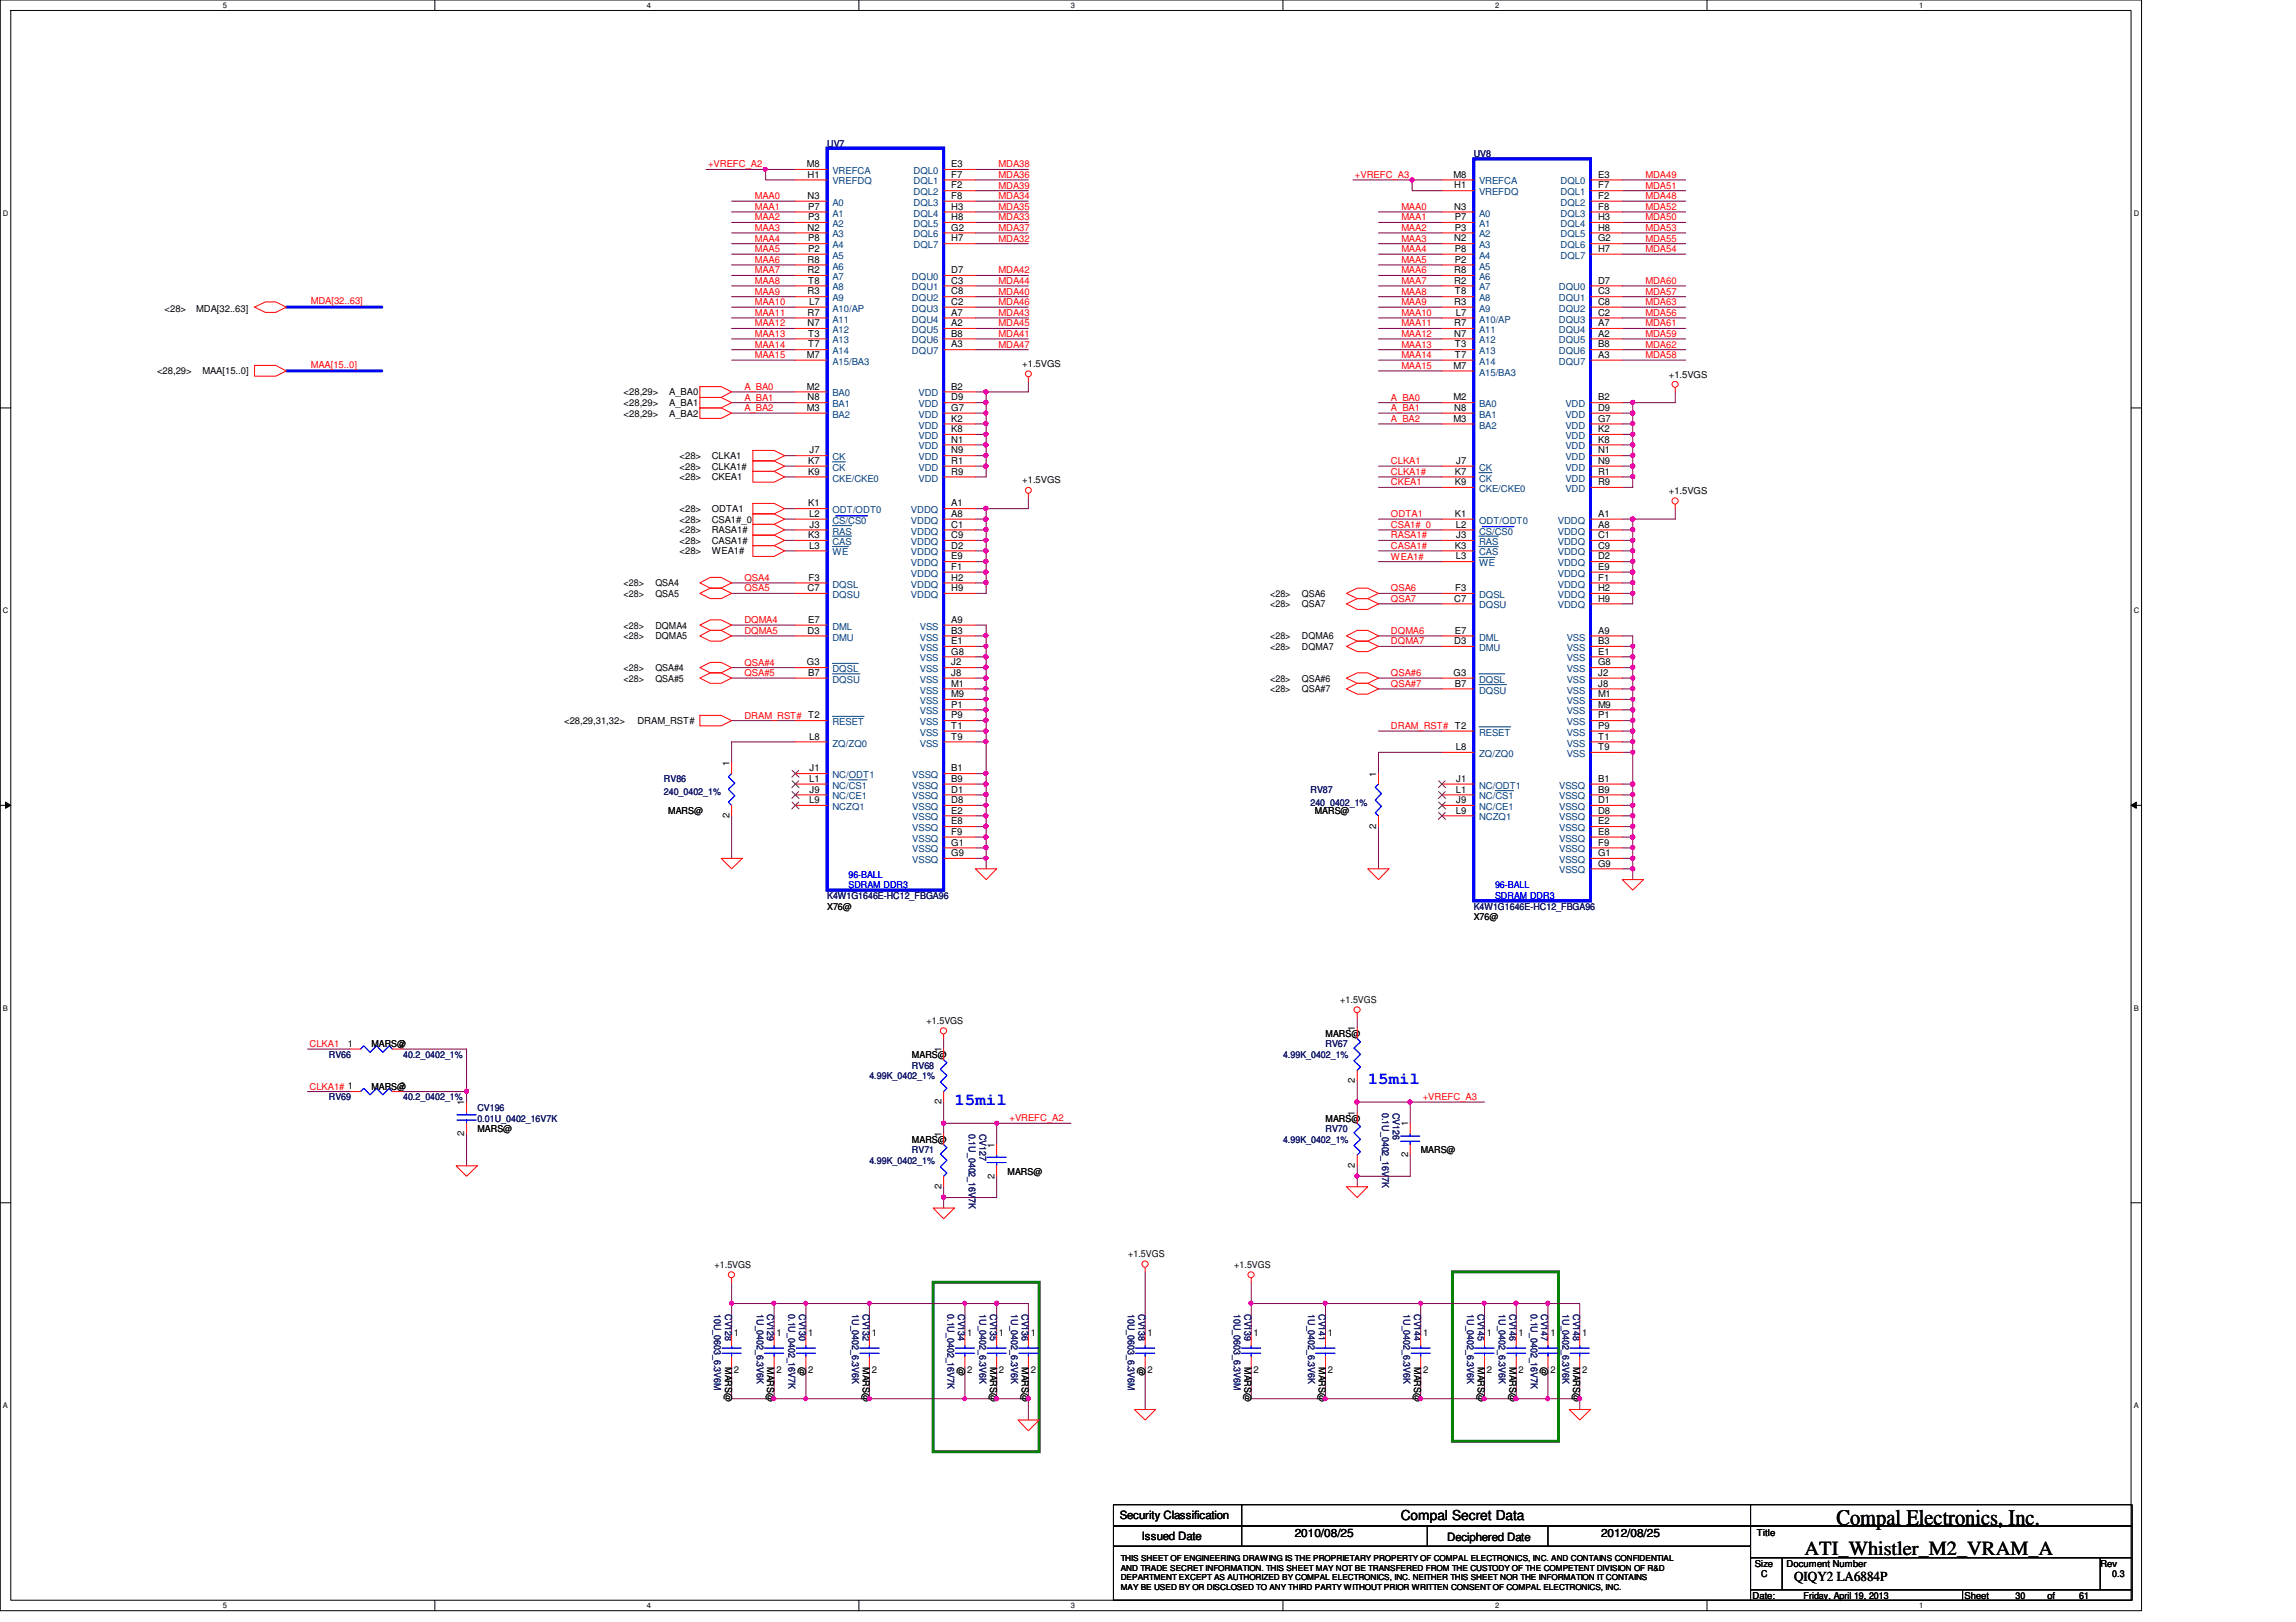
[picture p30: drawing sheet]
<svg xmlns="http://www.w3.org/2000/svg" width="297mm" height="210mm" viewBox="0 0 297 210" stroke-linecap="round" stroke-linejoin="round" font-family="sans-serif">
<defs><g id="words">
<text font-size="2.9" x="237.6" y="197.3">Compal Electronics, Inc.</text>
<text font-size="2.6" x="233.5" y="201.2">ATI_Whistler_M2_VRAM_A</text>
<g font-size="2.2" fill="#00f">
<text x="123.5" y="143">15mil</text>
<text x="177" y="140.3">15mil</text>
</g>
<g font-size="1.8">
<text x="181.2" y="196.8">Compal Secret Data</text>
<text x="232.1" y="204.6">QIQY2 LA6884P</text>
</g>
<g font-size="1.5">
<text x="144.9" y="196.6">Security Classification</text>
<text x="147.7" y="199.3">Issued Date</text>
<text x="167.5" y="198.8">2010/08/25</text>
<text x="187.2" y="199.4">Deciphered Date</text>
<text x="207.1" y="198.8">2012/08/25</text>
</g>
<g font-size="1.2" fill="#f00">
<text x="91.6" y="21.7">+VREFC_A2</text>
<text x="129.2" y="23">MDA36</text>
<text x="129.2" y="21.7">MDA38</text>
<text x="175.3" y="23">+VREFC_A3</text>
<text x="212.9" y="23">MDA49</text>
<text x="97.7" y="25.8">MAA0</text>
<text x="97.7" y="27.2">MAA1</text>
<text x="97.7" y="28.5">MAA2</text>
<text x="97.7" y="29.9">MAA3</text>
<text x="129.2" y="28.5">MDA33</text>
<text x="129.2" y="25.8">MDA34</text>
<text x="129.2" y="27.2">MDA35</text>
<text x="129.2" y="29.9">MDA37</text>
<text x="129.2" y="24.4">MDA39</text>
<text x="181.3" y="27.2">MAA0</text>
<text x="181.3" y="28.5">MAA1</text>
<text x="181.3" y="29.9">MAA2</text>
<text x="212.9" y="25.8">MDA48</text>
<text x="212.9" y="28.5">MDA50</text>
<text x="212.9" y="24.4">MDA51</text>
<text x="212.9" y="27.2">MDA52</text>
<text x="212.9" y="29.9">MDA53</text>
<text x="97.7" y="31.3">MAA4</text>
<text x="97.7" y="32.6">MAA5</text>
<text x="97.7" y="34">MAA6</text>
<text x="97.7" y="35.4">MAA7</text>
<text x="129.2" y="35.4">MDA42</text>
<text x="129.2" y="31.3">MDA32</text>
<text x="181.3" y="31.3">MAA3</text>
<text x="181.3" y="32.6">MAA4</text>
<text x="181.3" y="34">MAA5</text>
<text x="181.3" y="35.4">MAA6</text>
<text x="212.9" y="32.6">MDA54</text>
<text x="212.9" y="31.3">MDA55</text>
<text x="40.2" y="39.3">MDA[32..63]</text>
<text x="97.7" y="39.5">MAA10</text>
<text x="97.7" y="40.9">MAA11</text>
<text x="97.7" y="36.7">MAA8</text>
<text x="97.7" y="38.1">MAA9</text>
<text x="129.2" y="40.9">MDA43</text>
<text x="129.2" y="38.1">MDA40</text>
<text x="129.2" y="36.7">MDA44</text>
<text x="129.2" y="39.5">MDA46</text>
<text x="181.3" y="40.9">MAA10</text>
<text x="181.3" y="36.7">MAA7</text>
<text x="181.3" y="38.1">MAA8</text>
<text x="181.3" y="39.5">MAA9</text>
<text x="212.9" y="40.9">MDA56</text>
<text x="212.9" y="38.1">MDA57</text>
<text x="212.9" y="36.7">MDA60</text>
<text x="212.9" y="39.5">MDA63</text>
<text x="40.2" y="47.6">MAA[15..0]</text>
<text x="97.7" y="42.2">MAA12</text>
<text x="97.7" y="43.6">MAA13</text>
<text x="97.7" y="45">MAA14</text>
<text x="97.7" y="46.4">MAA15</text>
<text x="129.2" y="43.6">MDA41</text>
<text x="129.2" y="42.2">MDA45</text>
<text x="129.2" y="45">MDA47</text>
<text x="181.3" y="42.2">MAA11</text>
<text x="181.3" y="43.6">MAA12</text>
<text x="181.3" y="45">MAA13</text>
<text x="181.3" y="46.4">MAA14</text>
<text x="181.3" y="47.8">MAA15</text>
<text x="212.9" y="46.4">MDA58</text>
<text x="212.9" y="43.6">MDA59</text>
<text x="212.9" y="42.2">MDA61</text>
<text x="212.9" y="45">MDA62</text>
<text x="96.3" y="50.5">A_BA0</text>
<text x="96.3" y="51.9">A_BA1</text>
<text x="96.3" y="53.2">A_BA2</text>
<text x="180" y="51.9">A_BA0</text>
<text x="180" y="53.2">A_BA1</text>
<text x="180" y="54.6">A_BA2</text>
<text x="180" y="62.8">CKEA1</text>
<text x="180" y="60.1">CLKA1</text>
<text x="180" y="61.5">CLKA1#</text>
<text x="180" y="71">CASA1#</text>
<text x="180" y="68.3">CSA1#_0</text>
<text x="180" y="66.9">ODTA1</text>
<text x="180" y="69.7">RASA1#</text>
<text x="96.3" y="75.2">QSA4</text>
<text x="96.3" y="76.5">QSA5</text>
<text x="180" y="76.5">QSA6</text>
<text x="180" y="77.9">QSA7</text>
<text x="180" y="72.4">WEA1#</text>
<text x="96.3" y="80.6">DQMA4</text>
<text x="96.3" y="82">DQMA5</text>
<text x="180" y="82">DQMA6</text>
<text x="180" y="83.4">DQMA7</text>
<text x="96.3" y="86.1">QSA#4</text>
<text x="96.3" y="87.5">QSA#5</text>
<text x="180" y="87.5">QSA#6</text>
<text x="180" y="88.9">QSA#7</text>
<text x="96.3" y="93">DRAM_RST# T2</text>
<text x="180" y="94.4">DRAM_RST# T2</text>
<text x="40" y="135.5">CLKA1</text>
<text x="40" y="141">CLKA1# 1</text>
<text x="184.1" y="142.4">+VREFC_A3</text>
<text x="130.6" y="145.1">+VREFC_A2</text>
</g>
<g font-size="1.2">
<text x="104.4" y="21.6">M8</text>
<text x="104.5" y="23">H1</text>
<text x="123.1" y="21.6">E3</text>
<text x="123.1" y="23">F7</text>
<text x="188" y="23">M8</text>
<text x="206.8" y="23">E3</text>
<text x="104.5" y="29.8">N2</text>
<text x="104.5" y="25.7">N3</text>
<text x="104.6" y="28.5">P3</text>
<text x="104.6" y="27.1">P7</text>
<text x="123.1" y="24.4">F2</text>
<text x="123.1" y="25.7">F8</text>
<text x="123.1" y="27.1">H3</text>
<text x="123.1" y="28.5">H8</text>
<text x="123.1" y="29.8">G2</text>
<text x="188.1" y="27.1">N3</text>
<text x="188.1" y="24.4">H1</text>
<text x="188.2" y="29.8">P3</text>
<text x="188.2" y="28.5">P7</text>
<text x="206.8" y="24.4">F7</text>
<text x="206.8" y="25.7">F2</text>
<text x="206.8" y="27.1">F8</text>
<text x="206.8" y="28.5">H3</text>
<text x="206.8" y="29.8">H8</text>
<text x="104.5" y="34">R8</text>
<text x="104.5" y="35.3">R2</text>
<text x="104.6" y="31.2">P8</text>
<text x="104.6" y="32.6">P2</text>
<text x="123.1" y="31.2">H7</text>
<text x="123.1" y="35.3">D7</text>
<text x="188.1" y="31.2">N2</text>
<text x="188.1" y="35.3">R8</text>
<text x="188.2" y="32.6">P8</text>
<text x="188.2" y="34">P2</text>
<text x="206.8" y="31.2">G2</text>
<text x="206.8" y="32.6">H7</text>
<text x="21.3" y="40.3">&lt;28&gt;</text>
<text x="25.4" y="40.3">MDA[32..63]</text>
<text x="104.5" y="38.1">R3</text>
<text x="104.5" y="40.9">R7</text>
<text x="104.6" y="36.7">T8</text>
<text x="104.7" y="39.5">L7</text>
<text x="123.1" y="36.7">C3</text>
<text x="123.1" y="38.1">C8</text>
<text x="123.1" y="39.5">C2</text>
<text x="123.1" y="40.9">A7</text>
<text x="188.1" y="36.7">R2</text>
<text x="188.1" y="39.5">R3</text>
<text x="188.2" y="38.1">T8</text>
<text x="188.3" y="40.9">L7</text>
<text x="206.8" y="38.1">C3</text>
<text x="206.8" y="39.5">C8</text>
<text x="206.8" y="40.9">C2</text>
<text x="206.8" y="36.7">D7</text>
<text x="104.4" y="46.3">M7</text>
<text x="104.5" y="42.2">N7</text>
<text x="104.6" y="43.6">T3</text>
<text x="104.6" y="45">T7</text>
<text x="123.1" y="42.2">A2</text>
<text x="123.1" y="43.6">B8</text>
<text x="123.1" y="45">A3</text>
<text x="132.2" y="47.5">+1.5VGS</text>
<text x="188" y="47.7">M7</text>
<text x="188.1" y="42.2">R7</text>
<text x="188.1" y="43.6">N7</text>
<text x="188.2" y="45">T3</text>
<text x="188.2" y="46.3">T7</text>
<text x="206.8" y="42.2">A7</text>
<text x="206.8" y="43.6">A2</text>
<text x="206.8" y="45">B8</text>
<text x="206.8" y="46.3">A3</text>
<text x="20.3" y="48.4">&lt;28,29&gt;</text>
<text x="26.2" y="48.4">MAA[15..0]</text>
<text x="80.7" y="53.9">&lt;28,29&gt;</text>
<text x="80.7" y="52.6">&lt;28,29&gt;</text>
<text x="80.7" y="51.2">&lt;28,29&gt;</text>
<text x="86.6" y="53.9">A_BA2</text>
<text x="86.6" y="52.6">A_BA1</text>
<text x="86.6" y="51.2">A_BA0</text>
<text x="104.4" y="50.4">M2</text>
<text x="104.4" y="53.2">M3</text>
<text x="104.5" y="51.8">N8</text>
<text x="123.1" y="50.4">B2</text>
<text x="123.1" y="51.8">D9</text>
<text x="123.1" y="53.2">G7</text>
<text x="188" y="51.8">M2</text>
<text x="188.1" y="53.2">N8</text>
<text x="206.8" y="51.8">B2</text>
<text x="206.8" y="53.2">D9</text>
<text x="215.9" y="48.9">+1.5VGS</text>
<text x="87.9" y="59.4">&lt;28&gt;</text>
<text x="92.1" y="59.4">CLKA1</text>
<text x="104.7" y="58.7">J7</text>
<text x="123.1" y="54.6">K2</text>
<text x="123.1" y="55.9">K8</text>
<text x="123.1" y="57.3">N1</text>
<text x="123.1" y="58.7">N9</text>
<text x="188" y="54.6">M3</text>
<text x="206.8" y="54.6">G7</text>
<text x="206.8" y="55.9">K2</text>
<text x="206.8" y="57.3">K8</text>
<text x="206.8" y="58.7">N1</text>
<text x="87.9" y="62.1">&lt;28&gt;</text>
<text x="87.9" y="60.8">&lt;28&gt;</text>
<text x="92.1" y="62.1">CKEA1</text>
<text x="92.1" y="60.8">CLKA1#</text>
<text x="104.6" y="60">K7</text>
<text x="104.6" y="61.4">K9</text>
<text x="104.6" y="65.5">K1</text>
<text x="123.1" y="60">R1</text>
<text x="123.1" y="61.4">R9</text>
<text x="123.1" y="65.5">A1</text>
<text x="132.2" y="62.6">+1.5VGS</text>
<text x="188.2" y="61.4">K7</text>
<text x="188.2" y="62.8">K9</text>
<text x="188.4" y="60">J7</text>
<text x="206.8" y="60">N9</text>
<text x="206.8" y="61.4">R1</text>
<text x="206.8" y="62.8">R9</text>
<text x="215.9" y="64">+1.5VGS</text>
<text x="87.9" y="69">&lt;28&gt;</text>
<text x="87.9" y="71.8">&lt;28&gt;</text>
<text x="87.9" y="67.6">&lt;28&gt;</text>
<text x="87.9" y="66.3">&lt;28&gt;</text>
<text x="87.9" y="70.4">&lt;28&gt;</text>
<text x="92.1" y="69">RASA1#</text>
<text x="92.1" y="71.8">WEA1#</text>
<text x="92.1" y="67.6">CSA1#_0</text>
<text x="92.1" y="66.3">ODTA1</text>
<text x="92.1" y="70.4">CASA1#</text>
<text x="104.6" y="69.6">K3</text>
<text x="104.7" y="71">L3</text>
<text x="104.7" y="66.9">L2</text>
<text x="104.7" y="68.3">J3</text>
<text x="123.1" y="66.9">A8</text>
<text x="123.1" y="68.3">C1</text>
<text x="123.1" y="69.6">C9</text>
<text x="123.1" y="71">D2</text>
<text x="188.2" y="71">K3</text>
<text x="188.2" y="66.9">K1</text>
<text x="188.3" y="68.3">L2</text>
<text x="188.4" y="69.6">J3</text>
<text x="206.8" y="66.9">A1</text>
<text x="206.8" y="68.3">A8</text>
<text x="206.8" y="69.6">C1</text>
<text x="206.8" y="71">C9</text>
<text x="80.7" y="75.9">&lt;28&gt;</text>
<text x="80.7" y="77.3">&lt;28&gt;</text>
<text x="84.8" y="75.9">QSA4</text>
<text x="84.8" y="77.3">QSA5</text>
<text x="104.5" y="76.5">C7</text>
<text x="104.6" y="75.1">F3</text>
<text x="123.1" y="72.4">E9</text>
<text x="123.1" y="73.7">F1</text>
<text x="123.1" y="75.1">H2</text>
<text x="123.1" y="76.5">H9</text>
<text x="164.3" y="77.3">&lt;28&gt;</text>
<text x="168.4" y="77.3">QSA6</text>
<text x="188.1" y="77.9">C7</text>
<text x="188.3" y="76.5">F3</text>
<text x="188.3" y="72.4">L3</text>
<text x="206.8" y="73.7">E9</text>
<text x="206.8" y="75.1">F1</text>
<text x="206.8" y="76.5">H2</text>
<text x="206.8" y="77.9">H9</text>
<text x="206.8" y="72.4">D2</text>
<text x="80.7" y="81.4">&lt;28&gt;</text>
<text x="80.7" y="82.7">&lt;28&gt;</text>
<text x="84.8" y="81.4">DQMA4</text>
<text x="84.8" y="82.7">DQMA5</text>
<text x="104.5" y="82">D3</text>
<text x="104.6" y="80.6">E7</text>
<text x="123.1" y="80.6">A9</text>
<text x="123.1" y="83.4">E1</text>
<text x="123.1" y="82">B3</text>
<text x="164.3" y="78.6">&lt;28&gt;</text>
<text x="164.3" y="82.7">&lt;28&gt;</text>
<text x="168.4" y="78.6">QSA7</text>
<text x="168.4" y="82.7">DQMA6</text>
<text x="188.1" y="83.4">D3</text>
<text x="188.2" y="82">E7</text>
<text x="206.8" y="82">A9</text>
<text x="206.8" y="83.4">B3</text>
<text x="80.7" y="86.9">&lt;28&gt;</text>
<text x="80.7" y="88.2">&lt;28&gt;</text>
<text x="84.8" y="86.9">QSA#4</text>
<text x="84.8" y="88.2">QSA#5</text>
<text x="104.4" y="86.1">G3</text>
<text x="104.6" y="87.5">B7</text>
<text x="123.1" y="84.7">G8</text>
<text x="123.1" y="86.1">J2</text>
<text x="123.1" y="87.5">J8</text>
<text x="123.1" y="88.9">M1</text>
<text x="164.3" y="88.2">&lt;28&gt;</text>
<text x="164.3" y="89.6">&lt;28&gt;</text>
<text x="164.3" y="84.1">&lt;28&gt;</text>
<text x="168.4" y="88.2">QSA#6</text>
<text x="168.4" y="89.6">QSA#7</text>
<text x="168.4" y="84.1">DQMA7</text>
<text x="188" y="87.5">G3</text>
<text x="188.2" y="88.9">B7</text>
<text x="206.8" y="84.7">E1</text>
<text x="206.8" y="86.1">G8</text>
<text x="206.8" y="87.5">J2</text>
<text x="206.8" y="88.9">J8</text>
<text x="73" y="93.7">&lt;28,29,31,32&gt;</text>
<text x="82.5" y="93.7">DRAM_RST#</text>
<text x="104.7" y="95.7">L8</text>
<text x="123.1" y="90.2">M9</text>
<text x="123.1" y="91.6">P1</text>
<text x="123.1" y="93">P9</text>
<text x="123.1" y="94.3">T1</text>
<text x="123.1" y="95.7">T9</text>
<text x="206.8" y="90.2">M1</text>
<text x="206.8" y="91.6">M9</text>
<text x="206.8" y="93">P1</text>
<text x="206.8" y="94.3">P9</text>
<text x="206.8" y="95.7">T1</text>
<text x="94.4" y="99.1" transform="rotate(-90 94.4 99.1)">1</text>
<text x="104.7" y="101.2">L1</text>
<text x="104.7" y="99.8">J1</text>
<text x="123.1" y="99.8">B1</text>
<text x="123.1" y="101.2">B9</text>
<text x="178.1" y="100.5" transform="rotate(-90 178.1 100.5)">1</text>
<text x="188.3" y="97.1">L8</text>
<text x="188.4" y="101.2">J1</text>
<text x="206.8" y="101.2">B1</text>
<text x="206.8" y="97.1">T9</text>
<text x="86.4" y="105.4">MARS@</text>
<text x="94.4" y="105.9" transform="rotate(-90 94.4 105.9)">2</text>
<text x="104.7" y="103.9">L9</text>
<text x="104.7" y="102.6">J9</text>
<text x="123.1" y="102.6">D1</text>
<text x="123.1" y="103.9">D8</text>
<text x="123.1" y="105.3">E2</text>
<text x="123.1" y="106.7">E8</text>
<text x="170.1" y="105.4">MARS@</text>
<text x="178.1" y="107.2" transform="rotate(-90 178.1 107.2)">2</text>
<text x="188.3" y="102.6">L1</text>
<text x="188.3" y="105.3">L9</text>
<text x="188.4" y="103.9">J9</text>
<text x="206.8" y="103.9">D1</text>
<text x="206.8" y="102.6">B9</text>
<text x="206.8" y="105.3">D8</text>
<text x="206.8" y="106.7">E2</text>
<text x="123.1" y="108">F9</text>
<text x="123.1" y="109.4">G1</text>
<text x="123.1" y="110.8">G9</text>
<text x="206.8" y="108">E8</text>
<text x="206.8" y="109.4">F9</text>
<text x="206.8" y="110.8">G1</text>
<text x="206.8" y="112.1">G9</text>
<text x="107" y="117.7">X76@</text>
<text x="190.7" y="119.1">X76@</text>
<text x="173.4" y="129.8">+1.5VGS</text>
<text x="45" y="135.5">1</text>
<text x="48" y="135.6">MARS@</text>
<text x="51.7" y="135.5">2</text>
<text x="118" y="136.9">MARS@</text>
<text x="119.9" y="132.5">+1.5VGS</text>
<text x="121.8" y="136.2" transform="rotate(-90 121.8 136.2)">1</text>
<text x="171.5" y="134.2">MARS@</text>
<text x="175.3" y="133.4" transform="rotate(-90 175.3 133.4)">1</text>
<text x="48" y="141">MARS@</text>
<text x="51.7" y="141">2</text>
<text x="60.1" y="143" transform="rotate(-90 60.1 143)">1</text>
<text x="121.8" y="142.9" transform="rotate(-90 121.8 142.9)">2</text>
<text x="175.3" y="140.2" transform="rotate(-90 175.3 140.2)">2</text>
<text x="60.1" y="147" transform="rotate(-90 60.1 147)">2</text>
<text x="61.8" y="146.5">MARS@</text>
<text x="118" y="147.9">MARS@</text>
<text x="121.8" y="147.2" transform="rotate(-90 121.8 147.2)">1</text>
<text x="128.6" y="148.5" transform="rotate(-90 128.6 148.5)">1</text>
<text x="171.5" y="145.2">MARS@</text>
<text x="175.3" y="144.4" transform="rotate(-90 175.3 144.4)">1</text>
<text x="182.2" y="149.8" transform="rotate(-90 182.2 149.8)">2</text>
<text x="182.2" y="145.8" transform="rotate(-90 182.2 145.8)">1</text>
<text x="183.8" y="149.3">MARS@</text>
<text x="121.8" y="153.9" transform="rotate(-90 121.8 153.9)">2</text>
<text x="128.6" y="152.5" transform="rotate(-90 128.6 152.5)">2</text>
<text x="130.3" y="152">MARS@</text>
<text x="175.3" y="151.1" transform="rotate(-90 175.3 151.1)">2</text>
<text x="92.5" y="164.1">+1.5VGS</text>
<text x="146" y="162.7">+1.5VGS</text>
<text x="159.7" y="164.1">+1.5VGS</text>
<text x="95" y="172.9">1</text>
<text x="100.5" y="172.9">1</text>
<text x="104.6" y="172.9">1</text>
<text x="112.8" y="172.9">1</text>
<text x="125.1" y="172.9">1</text>
<text x="129.2" y="172.9">1</text>
<text x="133.3" y="172.9">1</text>
<text x="148.5" y="172.9">1</text>
<text x="162.2" y="172.9">1</text>
<text x="171.8" y="172.9">1</text>
<text x="184.1" y="172.9">1</text>
<text x="192.4" y="172.9">1</text>
<text x="196.5" y="172.9">1</text>
<text x="200.6" y="172.9">1</text>
<text x="204.7" y="172.9">1</text>
<text x="93.8" y="176.9" transform="rotate(90 93.8 176.9)">MARS@</text>
<text x="95" y="177.7">2</text>
<text x="99.3" y="176.9" transform="rotate(90 99.3 176.9)">MARS@</text>
<text x="100.5" y="177.7">2</text>
<text x="103.4" y="176.9" transform="rotate(90 103.4 176.9)">@</text>
<text x="104.6" y="177.7">2</text>
<text x="111.6" y="176.9" transform="rotate(90 111.6 176.9)">MARS@</text>
<text x="112.8" y="177.7">2</text>
<text x="123.9" y="176.9" transform="rotate(90 123.9 176.9)">@</text>
<text x="125.1" y="177.7">2</text>
<text x="128.1" y="176.9" transform="rotate(90 128.1 176.9)">MARS@</text>
<text x="129.2" y="177.7">2</text>
<text x="132.2" y="176.9" transform="rotate(90 132.2 176.9)">MARS@</text>
<text x="133.3" y="177.7">2</text>
<text x="147.3" y="176.9" transform="rotate(90 147.3 176.9)">@</text>
<text x="148.5" y="177.7">2</text>
<text x="161" y="176.9" transform="rotate(90 161 176.9)">MARS@</text>
<text x="162.2" y="177.7">2</text>
<text x="170.6" y="176.9" transform="rotate(90 170.6 176.9)">MARS@</text>
<text x="171.8" y="177.7">2</text>
<text x="183" y="176.9" transform="rotate(90 183 176.9)">MARS@</text>
<text x="184.1" y="177.7">2</text>
<text x="191.2" y="176.9" transform="rotate(90 191.2 176.9)">MARS@</text>
<text x="192.4" y="177.7">2</text>
<text x="195.3" y="176.9" transform="rotate(90 195.3 176.9)">MARS@</text>
<text x="196.5" y="177.7">2</text>
<text x="199.4" y="176.9" transform="rotate(90 199.4 176.9)">@</text>
<text x="200.6" y="177.7">2</text>
<text x="203.5" y="176.9" transform="rotate(90 203.5 176.9)">MARS@</text>
<text x="204.7" y="177.7">2</text>
<text x="227" y="202.7">Size</text>
<text x="227.3" y="198.8">Title</text>
<text x="231.1" y="202.7">Document Number</text>
<text x="271.7" y="202.7">Rev</text>
<text x="226.7" y="206.9">Date:</text>
<text x="227.8" y="204.1">C</text>
<text x="233.3" y="206.9">Friday, April 19, 2013</text>
<text x="254.2" y="206.9">Sheet</text>
<text x="260.8" y="206.9">30</text>
<text x="264.9" y="206.9">of</text>
<text x="269" y="206.9">61</text>
<text x="273.3" y="204.1">0.3</text>
</g>
<g font-size="1.2" fill="#000080">
<text x="107" y="19">UV7</text>
<text x="190.7" y="20.3">UV8</text>
<text x="85.9" y="101.3">RV86</text>
<text x="85.9" y="102.9">240_0402_1%</text>
<text x="169.5" y="102.6">RV87</text>
<text x="169.5" y="104.3">240_0402_1%</text>
<text x="107" y="116.3">K4W1G1646E-HC12_FBGA96</text>
<text x="190.7" y="117.7">K4W1G1646E-HC12_FBGA96</text>
<text x="42.5" y="136.9">RV66</text>
<text x="52.2" y="136.9">40.2_0402_1%</text>
<text x="166" y="136.9">4.99K_0402_1%</text>
<text x="171.5" y="135.6">RV67</text>
<text x="42.5" y="142.4">RV69</text>
<text x="52.2" y="142.4">40.2_0402_1%</text>
<text x="61.8" y="143.8">CV196</text>
<text x="112.5" y="139.7">4.99K_0402_1%</text>
<text x="118" y="138.3">RV68</text>
<text x="61.8" y="145.2">0.01U_0402_16V7K</text>
<text x="118" y="149.3">RV71</text>
<text x="125.3" y="146.7" transform="rotate(90 125.3 146.7)">0.1U_0402_16V7K</text>
<text x="126.7" y="146.7" transform="rotate(90 126.7 146.7)">CV127</text>
<text x="166" y="147.9">4.99K_0402_1%</text>
<text x="171.5" y="146.5">RV70</text>
<text x="178.8" y="144" transform="rotate(90 178.8 144)">0.1U_0402_16V7K</text>
<text x="180.2" y="144" transform="rotate(90 180.2 144)">CV126</text>
<text x="112.5" y="150.6">4.99K_0402_1%</text>
<text x="92.4" y="170.1" transform="rotate(90 92.4 170.1)">10U_0603_6.3V6M</text>
<text x="93.8" y="170.1" transform="rotate(90 93.8 170.1)">CV128</text>
<text x="97.9" y="170.1" transform="rotate(90 97.9 170.1)">1U_0402_6.3V6K</text>
<text x="99.3" y="170.1" transform="rotate(90 99.3 170.1)">CV129</text>
<text x="102" y="170.1" transform="rotate(90 102 170.1)">0.1U_0402_16V7K</text>
<text x="103.4" y="170.1" transform="rotate(90 103.4 170.1)">CV130</text>
<text x="110.2" y="170.1" transform="rotate(90 110.2 170.1)">1U_0402_6.3V6K</text>
<text x="111.6" y="170.1" transform="rotate(90 111.6 170.1)">CV132</text>
<text x="122.6" y="170.1" transform="rotate(90 122.6 170.1)">0.1U_0402_16V7K</text>
<text x="123.9" y="170.1" transform="rotate(90 123.9 170.1)">CV134</text>
<text x="126.7" y="170.1" transform="rotate(90 126.7 170.1)">1U_0402_6.3V6K</text>
<text x="128.1" y="170.1" transform="rotate(90 128.1 170.1)">CV135</text>
<text x="130.8" y="170.1" transform="rotate(90 130.8 170.1)">1U_0402_6.3V6K</text>
<text x="132.2" y="170.1" transform="rotate(90 132.2 170.1)">CV136</text>
<text x="145.9" y="170.1" transform="rotate(90 145.9 170.1)">10U_0603_6.3V6M</text>
<text x="147.3" y="170.1" transform="rotate(90 147.3 170.1)">CV138</text>
<text x="159.6" y="170.1" transform="rotate(90 159.6 170.1)">10U_0603_6.3V6M</text>
<text x="161" y="170.1" transform="rotate(90 161 170.1)">CV139</text>
<text x="169.2" y="170.1" transform="rotate(90 169.2 170.1)">1U_0402_6.3V6K</text>
<text x="170.6" y="170.1" transform="rotate(90 170.6 170.1)">CV141</text>
<text x="181.6" y="170.1" transform="rotate(90 181.6 170.1)">1U_0402_6.3V6K</text>
<text x="183" y="170.1" transform="rotate(90 183 170.1)">CV144</text>
<text x="189.8" y="170.1" transform="rotate(90 189.8 170.1)">1U_0402_6.3V6K</text>
<text x="191.2" y="170.1" transform="rotate(90 191.2 170.1)">CV145</text>
<text x="193.9" y="170.1" transform="rotate(90 193.9 170.1)">1U_0402_6.3V6K</text>
<text x="195.3" y="170.1" transform="rotate(90 195.3 170.1)">CV146</text>
<text x="198" y="170.1" transform="rotate(90 198 170.1)">0.1U_0402_16V7K</text>
<text x="199.4" y="170.1" transform="rotate(90 199.4 170.1)">CV147</text>
<text x="202.1" y="170.1" transform="rotate(90 202.1 170.1)">1U_0402_6.3V6K</text>
<text x="203.5" y="170.1" transform="rotate(90 203.5 170.1)">CV148</text>
</g>
<g font-size="1.2" fill="#004080">
<text x="107.7" y="22.5">VREFCA</text>
<text x="107.7" y="23.9">VREFDQ</text>
<text x="118.2" y="22.5">DQL0</text>
<text x="118.2" y="23.9">DQL1</text>
<text x="191.3" y="23.9">VREFCA</text>
<text x="201.9" y="23.9">DQL0</text>
<text x="107.7" y="29.4">A2</text>
<text x="107.7" y="26.6">A0</text>
<text x="107.7" y="28">A1</text>
<text x="118.2" y="25.3">DQL2</text>
<text x="118.2" y="26.6">DQL3</text>
<text x="118.2" y="28">DQL4</text>
<text x="118.2" y="29.4">DQL5</text>
<text x="191.3" y="28">A0</text>
<text x="191.3" y="29.4">A1</text>
<text x="191.3" y="25.3">VREFDQ</text>
<text x="201.9" y="25.3">DQL1</text>
<text x="201.9" y="26.6">DQL2</text>
<text x="201.9" y="28">DQL3</text>
<text x="201.9" y="29.4">DQL4</text>
<text x="107.7" y="30.7">A3</text>
<text x="107.7" y="32.1">A4</text>
<text x="107.7" y="33.5">A5</text>
<text x="107.7" y="34.9">A6</text>
<text x="118.2" y="30.7">DQL6</text>
<text x="118.2" y="32.1">DQL7</text>
<text x="191.3" y="30.7">A2</text>
<text x="191.3" y="32.1">A3</text>
<text x="191.3" y="33.5">A4</text>
<text x="191.3" y="34.9">A5</text>
<text x="201.9" y="30.7">DQL5</text>
<text x="201.9" y="32.1">DQL6</text>
<text x="201.9" y="33.5">DQL7</text>
<text x="107.7" y="36.2">A7</text>
<text x="107.7" y="37.6">A8</text>
<text x="107.7" y="39">A9</text>
<text x="107.7" y="40.3">A10/AP</text>
<text x="107.7" y="41.7">A11</text>
<text x="118" y="37.6">DQU1</text>
<text x="118" y="39">DQU2</text>
<text x="118" y="40.3">DQU3</text>
<text x="118" y="41.7">DQU4</text>
<text x="118" y="36.2">DQU0</text>
<text x="191.3" y="36.2">A6</text>
<text x="191.3" y="37.6">A7</text>
<text x="191.3" y="39">A8</text>
<text x="191.3" y="40.3">A9</text>
<text x="191.3" y="41.7">A10/AP</text>
<text x="201.7" y="39">DQU1</text>
<text x="201.7" y="40.3">DQU2</text>
<text x="201.7" y="41.7">DQU3</text>
<text x="201.7" y="37.6">DQU0</text>
<text x="107.7" y="43.1">A12</text>
<text x="107.7" y="44.4">A13</text>
<text x="107.7" y="45.8">A14</text>
<text x="107.7" y="47.2">A15/BA3</text>
<text x="118" y="43.1">DQU5</text>
<text x="118" y="44.4">DQU6</text>
<text x="118" y="45.8">DQU7</text>
<text x="191.3" y="43.1">A11</text>
<text x="191.3" y="44.4">A12</text>
<text x="191.3" y="45.8">A13</text>
<text x="191.3" y="47.2">A14</text>
<text x="201.7" y="43.1">DQU4</text>
<text x="201.7" y="44.4">DQU5</text>
<text x="201.7" y="45.8">DQU6</text>
<text x="201.7" y="47.2">DQU7</text>
<text x="107.7" y="51.3">BA0</text>
<text x="107.7" y="52.7">BA1</text>
<text x="118.8" y="51.3">VDD</text>
<text x="118.8" y="52.7">VDD</text>
<text x="191.3" y="52.7">BA0</text>
<text x="191.3" y="48.6">A15/BA3</text>
<text x="202.5" y="52.7">VDD</text>
<text x="107.7" y="59.6">CK</text>
<text x="107.7" y="54.1">BA2</text>
<text x="118.8" y="54.1">VDD</text>
<text x="118.8" y="55.5">VDD</text>
<text x="118.8" y="56.8">VDD</text>
<text x="118.8" y="58.2">VDD</text>
<text x="118.8" y="59.6">VDD</text>
<text x="191.3" y="54.1">BA1</text>
<text x="191.3" y="55.5">BA2</text>
<text x="202.5" y="54.1">VDD</text>
<text x="202.5" y="55.5">VDD</text>
<text x="202.5" y="56.8">VDD</text>
<text x="202.5" y="58.2">VDD</text>
<text x="202.5" y="59.6">VDD</text>
<text x="107.7" y="62.3">CKE/CKE0</text>
<text x="107.7" y="60.9">CK</text>
<text x="118.8" y="60.9">VDD</text>
<text x="118.8" y="62.3">VDD</text>
<text x="191.3" y="63.7">CKE/CKE0</text>
<text x="191.3" y="60.9">CK</text>
<text x="191.3" y="62.3">CK</text>
<text x="202.5" y="60.9">VDD</text>
<text x="202.5" y="62.3">VDD</text>
<text x="202.5" y="63.7">VDD</text>
<text x="107.7" y="71.9">WE</text>
<text x="107.7" y="69.2">RAS</text>
<text x="107.7" y="70.5">CAS</text>
<text x="107.7" y="67.8">CS/CS0</text>
<text x="107.7" y="66.4">ODT/ODT0</text>
<text x="117.9" y="66.4">VDDQ</text>
<text x="117.9" y="67.8">VDDQ</text>
<text x="117.9" y="69.2">VDDQ</text>
<text x="117.9" y="70.5">VDDQ</text>
<text x="117.9" y="71.9">VDDQ</text>
<text x="191.3" y="70.5">RAS</text>
<text x="191.3" y="71.9">CAS</text>
<text x="191.3" y="69.2">CS/CS0</text>
<text x="191.3" y="67.8">ODT/ODT0</text>
<text x="201.5" y="67.8">VDDQ</text>
<text x="201.5" y="69.2">VDDQ</text>
<text x="201.5" y="70.5">VDDQ</text>
<text x="201.5" y="71.9">VDDQ</text>
<text x="107.7" y="76">DQSL</text>
<text x="107.7" y="77.4">DQSU</text>
<text x="117.9" y="73.3">VDDQ</text>
<text x="117.9" y="74.6">VDDQ</text>
<text x="117.9" y="76">VDDQ</text>
<text x="117.9" y="77.4">VDDQ</text>
<text x="191.3" y="73.3">WE</text>
<text x="191.3" y="77.4">DQSL</text>
<text x="201.5" y="74.6">VDDQ</text>
<text x="201.5" y="76">VDDQ</text>
<text x="201.5" y="77.4">VDDQ</text>
<text x="201.5" y="73.3">VDDQ</text>
<text x="107.7" y="82.9">DMU</text>
<text x="107.7" y="81.5">DML</text>
<text x="119" y="81.5">VSS</text>
<text x="119" y="82.9">VSS</text>
<text x="191.3" y="82.9">DML</text>
<text x="191.3" y="78.7">DQSU</text>
<text x="201.5" y="78.7">VDDQ</text>
<text x="202.7" y="82.9">VSS</text>
<text x="107.7" y="88.3">DQSU</text>
<text x="107.7" y="87">DQSL</text>
<text x="119" y="84.2">VSS</text>
<text x="119" y="85.6">VSS</text>
<text x="119" y="87">VSS</text>
<text x="119" y="88.3">VSS</text>
<text x="119" y="89.7">VSS</text>
<text x="191.3" y="89.7">DQSU</text>
<text x="191.3" y="84.2">DMU</text>
<text x="191.3" y="88.3">DQSL</text>
<text x="202.7" y="85.6">VSS</text>
<text x="202.7" y="84.2">VSS</text>
<text x="202.7" y="87">VSS</text>
<text x="202.7" y="88.3">VSS</text>
<text x="202.7" y="89.7">VSS</text>
<text x="107.7" y="93.9">RESET</text>
<text x="119" y="91.1">VSS</text>
<text x="119" y="92.5">VSS</text>
<text x="119" y="93.9">VSS</text>
<text x="119" y="95.2">VSS</text>
<text x="191.3" y="95.2">RESET</text>
<text x="202.7" y="91.1">VSS</text>
<text x="202.7" y="92.5">VSS</text>
<text x="202.7" y="93.9">VSS</text>
<text x="202.7" y="95.2">VSS</text>
<text x="107.7" y="100.7">NC/ODT1</text>
<text x="107.7" y="96.6">ZQ/ZQ0</text>
<text x="118" y="100.7">VSSQ</text>
<text x="119" y="96.6">VSS</text>
<text x="191.3" y="98">ZQ/ZQ0</text>
<text x="202.7" y="96.6">VSS</text>
<text x="202.7" y="98">VSS</text>
<text x="107.7" y="102.1">NC/CS1</text>
<text x="107.7" y="103.5">NC/CE1</text>
<text x="107.7" y="104.8">NCZQ1</text>
<text x="118" y="103.5">VSSQ</text>
<text x="118" y="102.1">VSSQ</text>
<text x="118" y="104.8">VSSQ</text>
<text x="118" y="106.2">VSSQ</text>
<text x="118" y="107.6">VSSQ</text>
<text x="191.3" y="102.1">NC/ODT1</text>
<text x="191.3" y="103.5">NC/CS1</text>
<text x="191.3" y="104.8">NC/CE1</text>
<text x="191.3" y="106.2">NCZQ1</text>
<text x="201.7" y="104.8">VSSQ</text>
<text x="201.7" y="102.1">VSSQ</text>
<text x="201.7" y="103.5">VSSQ</text>
<text x="201.7" y="106.2">VSSQ</text>
<text x="201.7" y="107.6">VSSQ</text>
<text x="118" y="108.9">VSSQ</text>
<text x="118" y="110.3">VSSQ</text>
<text x="118" y="111.7">VSSQ</text>
<text x="201.7" y="108.9">VSSQ</text>
<text x="201.7" y="110.3">VSSQ</text>
<text x="201.7" y="111.7">VSSQ</text>
<text x="201.7" y="113">VSSQ</text>
</g>
<g font-size="1.2" fill="#00f">
<text x="109.8" y="113.6">96-BALL</text>
<text x="109.8" y="115">SDRAM DDR3</text>
<text x="193.4" y="115">96-BALL</text>
<text x="193.4" y="116.3">SDRAM DDR3</text>
</g>
<g font-size="1.1">
<text x="145" y="202">THIS SHEET OF ENGINEERING DRAWING IS THE PROPRIETARY PROPERTY OF COMPAL ELECTRONICS, INC. AND CONTAINS CONFIDENTIAL</text>
<text x="145" y="203.2">AND TRADE SECRET INFORMATION. THIS SHEET MAY NOT BE TRANSFERED FROM THE CUSTODY OF THE COMPETENT DIVISION OF R&amp;D</text>
<text x="145" y="204.5">DEPARTMENT EXCEPT AS AUTHORIZED BY COMPAL ELECTRONICS, INC. NEITHER THIS SHEET NOR THE INFORMATION IT CONTAINS</text>
<text x="145" y="205.7">MAY BE USED BY OR DISCLOSED TO ANY THIRD PARTY WITHOUT PRIOR WRITTEN CONSENT OF COMPAL ELECTRONICS, INC.</text>
</g>
<g font-size="1">
<text x="28.8" y="1">5</text>
<text x="83.7" y="1">4</text>
<text x="138.6" y="1">3</text>
<text x="193.4" y="1">2</text>
<text x="248.3" y="1">1</text>
<text x=".4" y="27.9">D</text>
<text x="276.1" y="27.9">D</text>
<text x=".4" y="79.4">C</text>
<text x="276.1" y="79.4">C</text>
<text x=".4" y="130.8">B</text>
<text x="276.1" y="130.8">B</text>
<text x=".4" y="182.2">A</text>
<text x="276.1" y="182.2">A</text>
<text x="28.8" y="208.1">5</text>
<text x="83.7" y="208.1">4</text>
<text x="138.6" y="208.1">3</text>
<text x="193.4" y="208.1">2</text>
<text x="248.3" y="208.1">1</text>
</g>
</g></defs>
<path d="M0 0h277.1v208.4h-277.1zM1.4 1.4h274.3v205.7h-274.3z" fill="none" stroke="#000" stroke-width=".13"/>
<g fill="#fff">
<path d="M28.8 .1h.6v1.1h-.6z"/>
<path d="M28.8 207.2h.6v1.1h-.6z"/>
</g>
<path d="M56.3 0v1.4M56.3 207.1v1.3" fill="none" stroke="#000" stroke-width=".13"/>
<g fill="#fff">
<path d="M83.7 .1h.5v1.1h-.5z"/>
<path d="M83.7 207.2h.5v1.1h-.5z"/>
</g>
<path d="M111.1 0v1.4M111.1 207.1v1.3" fill="none" stroke="#000" stroke-width=".13"/>
<g fill="#fff">
<path d="M138.5 .1h.6v1.1h-.6z"/>
<path d="M138.5 207.2h.6v1.1h-.6z"/>
</g>
<path d="M166 0v1.4M166 207.1v1.3" fill="none" stroke="#000" stroke-width=".13"/>
<g fill="#fff">
<path d="M193.4 .1h.6v1.1h-.6z"/>
<path d="M193.4 207.2h.6v1.1h-.6z"/>
</g>
<path d="M220.8 0v1.4M220.8 207.1v1.3" fill="none" stroke="#000" stroke-width=".13"/>
<g fill="#fff">
<path d="M248.3 .1h.5v1.1h-.5z"/>
<path d="M248.3 207.2h.5v1.1h-.5z"/>
<path d="M.4 27h.7v1.2h-.7z"/>
<path d="M276 27h.8v1.2h-.8z"/>
<path d="M.4 78.5h.7v1.1h-.7z"/>
<path d="M276 78.5h.8v1.1h-.8z"/>
</g>
<path d="M0 52.8h1.4M275.7 52.8h1.4" fill="none" stroke="#000" stroke-width=".13"/>
<g fill="#fff">
<path d="M.4 129.9h.6v1.1h-.6z"/>
<path d="M276 129.9h.7v1.1h-.7z"/>
</g>
<path d="M0 104.2h1.4M.7 103.8l.7 .4-.7 .4zM275.7 104.2l.7-.4v.8zM275.7 104.2h1.4" fill="none" stroke="#000" stroke-width=".13"/>
<path d="M.7 103.8l.7 .4-.7 .4zM275.7 104.2l.7-.4v.8z" fill="#000"/>
<g fill="#fff">
<path d="M.4 181.3h.6v1.1h-.6z"/>
<path d="M276 181.3h.7v1.1h-.7z"/>
</g>
<path d="M0 155.7h1.4M275.7 155.7h1.4" fill="none" stroke="#000" stroke-width=".13"/>
<path d="M120.7 165.9h13.7v22h-13.7zM187.9 164.6h13.7v21.9h-13.7z" fill="none" stroke="#008000" stroke-width=".38"/>
<path d="M182.7 23.3h3.9" fill="none" stroke="#800040" stroke-width=".13"/>
<circle cx="182.7" cy="23.3" r=".26" fill="#f0f"/>
<circle cx="182.7" cy="23.3" r=".26" fill="none" stroke="#f0f" stroke-width=".13"/>
<path d="M175 23.3h7.7v1.4h3.9" fill="none" stroke="#800040" stroke-width=".13"/>
<circle cx="182.7" cy="23.3" r=".26" fill="#f0f"/>
<circle cx="182.7" cy="23.3" r=".26" fill="none" stroke="#f0f" stroke-width=".13"/>
<path d="M99.1 21.9h3.8" fill="none" stroke="#800040" stroke-width=".13"/>
<circle cx="99" cy="21.9" r=".25" fill="#f0f"/>
<circle cx="99" cy="21.9" r=".25" fill="none" stroke="#f0f" stroke-width=".13"/>
<path d="M91.3 21.9h7.8v1.4h3.8" fill="none" stroke="#800040" stroke-width=".13"/>
<circle cx="99" cy="21.9" r=".25" fill="#f0f"/>
<circle cx="99" cy="21.9" r=".25" fill="none" stroke="#f0f" stroke-width=".13"/>
<g fill="none" stroke="#800040" stroke-width=".13">
<path d="M94.6 26h8.3M94.6 27.4h8.3M94.6 39.7h8.3M94.6 28.8h8.3M94.6 30.1h8.3M94.6 31.5h8.3M94.6 32.9h8.3M94.6 34.3h8.3M94.6 35.6h8.3M94.6 37h8.3M94.6 38.4h8.3M126.2 35.6h6.8"/>
<path d="M178.3 27.4h8.3M178.3 28.8h8.3M178.3 30.1h8.3M178.3 31.5h8.3M178.3 32.9h8.3M178.3 34.3h8.3M178.3 35.6h8.3M178.3 37h8.3M178.3 38.4h8.3M178.3 39.7h8.3M209.9 38.4h8.2M94.6 50.7h8.3"/>
<path d="M94.6 52.1h8.3M94.6 53.5h8.3M94.6 41.1h8.3M94.6 42.5h8.3M94.6 43.9h8.3M94.6 45.3h8.3M126.2 41.1h6.8M127.6 52.1v1.4h-1.4M178.3 52.1h8.3M178.3 53.5h8.3M178.3 54.9h8.3M178.3 41.1h8.3"/>
<path d="M178.3 42.5h8.3M178.3 43.9h8.3M178.3 45.3h8.3M178.3 46.6h8.3M209.9 41.1h8.2M209.9 46.6h8.2M209.9 43.9h8.2"/>
</g>
<circle cx="127.5" cy="53.5" r=".26" fill="#f0f"/>
<circle cx="127.5" cy="53.5" r=".26" fill="none" stroke="#f0f" stroke-width=".13"/>
<circle cx="127.5" cy="52.1" r=".26" fill="#f0f"/>
<circle cx="127.5" cy="52.1" r=".26" fill="none" stroke="#f0f" stroke-width=".13"/>
<path d="M127.6 50.7v1.4" fill="none" stroke="#800040" stroke-width=".13"/>
<circle cx="127.5" cy="52.1" r=".26" fill="#f0f"/>
<circle cx="127.5" cy="52.1" r=".26" fill="none" stroke="#f0f" stroke-width=".13"/>
<circle cx="127.5" cy="50.7" r=".26" fill="#f0f"/>
<circle cx="127.5" cy="50.7" r=".26" fill="none" stroke="#f0f" stroke-width=".13"/>
<path d="M126.2 54.9h1.4v1.3M133 49.4v1.3h-5.4" fill="none" stroke="#800040" stroke-width=".13"/>
<circle cx="127.5" cy="56.2" r=".25" fill="#f0f"/>
<circle cx="127.5" cy="56.2" r=".25" fill="none" stroke="#f0f" stroke-width=".13"/>
<circle cx="127.5" cy="54.8" r=".26" fill="#f0f"/>
<circle cx="127.5" cy="54.8" r=".26" fill="none" stroke="#f0f" stroke-width=".13"/>
<path d="M126.2 56.2h1.4" fill="none" stroke="#800040" stroke-width=".13"/>
<circle cx="127.5" cy="56.2" r=".25" fill="#f0f"/>
<circle cx="127.5" cy="56.2" r=".25" fill="none" stroke="#f0f" stroke-width=".13"/>
<path d="M127.6 60.3v1.4h-1.4" fill="none" stroke="#800040" stroke-width=".13"/>
<circle cx="127.5" cy="60.3" r=".26" fill="#f0f"/>
<circle cx="127.5" cy="60.3" r=".26" fill="none" stroke="#f0f" stroke-width=".13"/>
<path d="M127.6 59v1.3" fill="none" stroke="#800040" stroke-width=".13"/>
<circle cx="127.5" cy="60.3" r=".26" fill="#f0f"/>
<circle cx="127.5" cy="60.3" r=".26" fill="none" stroke="#f0f" stroke-width=".13"/>
<circle cx="127.5" cy="58.9" r=".26" fill="#f0f"/>
<circle cx="127.5" cy="58.9" r=".26" fill="none" stroke="#f0f" stroke-width=".13"/>
<path d="M127.6 57.6v1.4" fill="none" stroke="#800040" stroke-width=".13"/>
<circle cx="127.5" cy="58.9" r=".26" fill="#f0f"/>
<circle cx="127.5" cy="58.9" r=".26" fill="none" stroke="#f0f" stroke-width=".13"/>
<circle cx="127.5" cy="57.6" r=".26" fill="#f0f"/>
<circle cx="127.5" cy="57.6" r=".26" fill="none" stroke="#f0f" stroke-width=".13"/>
<path d="M127.6 56.2v1.4" fill="none" stroke="#800040" stroke-width=".13"/>
<circle cx="127.5" cy="57.6" r=".26" fill="#f0f"/>
<circle cx="127.5" cy="57.6" r=".26" fill="none" stroke="#f0f" stroke-width=".13"/>
<circle cx="127.5" cy="56.2" r=".25" fill="#f0f"/>
<circle cx="127.5" cy="56.2" r=".25" fill="none" stroke="#f0f" stroke-width=".13"/>
<path d="M126.2 52.1h1.4" fill="none" stroke="#800040" stroke-width=".13"/>
<circle cx="127.5" cy="52.1" r=".26" fill="#f0f"/>
<circle cx="127.5" cy="52.1" r=".26" fill="none" stroke="#f0f" stroke-width=".13"/>
<path d="M126.2 57.6h1.4" fill="none" stroke="#800040" stroke-width=".13"/>
<circle cx="127.5" cy="57.6" r=".26" fill="#f0f"/>
<circle cx="127.5" cy="57.6" r=".26" fill="none" stroke="#f0f" stroke-width=".13"/>
<path d="M126.2 59h1.4" fill="none" stroke="#800040" stroke-width=".13"/>
<circle cx="127.5" cy="58.9" r=".26" fill="#f0f"/>
<circle cx="127.5" cy="58.9" r=".26" fill="none" stroke="#f0f" stroke-width=".13"/>
<path d="M126.2 60.3h1.4" fill="none" stroke="#800040" stroke-width=".13"/>
<circle cx="127.5" cy="60.3" r=".26" fill="#f0f"/>
<circle cx="127.5" cy="60.3" r=".26" fill="none" stroke="#f0f" stroke-width=".13"/>
<path d="M126.2 50.7h1.4" fill="none" stroke="#800040" stroke-width=".13"/>
<circle cx="127.5" cy="50.7" r=".26" fill="#f0f"/>
<circle cx="127.5" cy="50.7" r=".26" fill="none" stroke="#f0f" stroke-width=".13"/>
<path d="M127.6 53.5v1.4" fill="none" stroke="#800040" stroke-width=".13"/>
<circle cx="127.5" cy="54.8" r=".26" fill="#f0f"/>
<circle cx="127.5" cy="54.8" r=".26" fill="none" stroke="#f0f" stroke-width=".13"/>
<circle cx="127.5" cy="53.5" r=".26" fill="#f0f"/>
<circle cx="127.5" cy="53.5" r=".26" fill="none" stroke="#f0f" stroke-width=".13"/>
<path d="M133 64.4v1.4h-5.4" fill="none" stroke="#800040" stroke-width=".13"/>
<circle cx="127.5" cy="65.8" r=".26" fill="#f0f"/>
<circle cx="127.5" cy="65.8" r=".26" fill="none" stroke="#f0f" stroke-width=".13"/>
<path d="M127.6 65.8v1.4" fill="none" stroke="#800040" stroke-width=".13"/>
<circle cx="127.5" cy="67.2" r=".26" fill="#f0f"/>
<circle cx="127.5" cy="67.2" r=".26" fill="none" stroke="#f0f" stroke-width=".13"/>
<circle cx="127.5" cy="65.8" r=".26" fill="#f0f"/>
<circle cx="127.5" cy="65.8" r=".26" fill="none" stroke="#f0f" stroke-width=".13"/>
<path d="M127.6 67.2v1.4" fill="none" stroke="#800040" stroke-width=".13"/>
<circle cx="127.5" cy="68.5" r=".26" fill="#f0f"/>
<circle cx="127.5" cy="68.5" r=".26" fill="none" stroke="#f0f" stroke-width=".13"/>
<circle cx="127.5" cy="67.2" r=".26" fill="#f0f"/>
<circle cx="127.5" cy="67.2" r=".26" fill="none" stroke="#f0f" stroke-width=".13"/>
<path d="M126.2 68.6h1.4" fill="none" stroke="#800040" stroke-width=".13"/>
<circle cx="127.5" cy="68.5" r=".26" fill="#f0f"/>
<circle cx="127.5" cy="68.5" r=".26" fill="none" stroke="#f0f" stroke-width=".13"/>
<path d="M127.6 75.4v1.4h-1.4" fill="none" stroke="#800040" stroke-width=".13"/>
<circle cx="127.5" cy="75.4" r=".26" fill="#f0f"/>
<circle cx="127.5" cy="75.4" r=".26" fill="none" stroke="#f0f" stroke-width=".13"/>
<path d="M127.6 74v1.4" fill="none" stroke="#800040" stroke-width=".13"/>
<circle cx="127.5" cy="75.4" r=".26" fill="#f0f"/>
<circle cx="127.5" cy="75.4" r=".26" fill="none" stroke="#f0f" stroke-width=".13"/>
<circle cx="127.5" cy="74" r=".26" fill="#f0f"/>
<circle cx="127.5" cy="74" r=".26" fill="none" stroke="#f0f" stroke-width=".13"/>
<path d="M127.6 72.7v1.3" fill="none" stroke="#800040" stroke-width=".13"/>
<circle cx="127.5" cy="74" r=".26" fill="#f0f"/>
<circle cx="127.5" cy="74" r=".26" fill="none" stroke="#f0f" stroke-width=".13"/>
<circle cx="127.5" cy="72.6" r=".26" fill="#f0f"/>
<circle cx="127.5" cy="72.6" r=".26" fill="none" stroke="#f0f" stroke-width=".13"/>
<path d="M127.6 71.3v1.4" fill="none" stroke="#800040" stroke-width=".13"/>
<circle cx="127.5" cy="72.6" r=".26" fill="#f0f"/>
<circle cx="127.5" cy="72.6" r=".26" fill="none" stroke="#f0f" stroke-width=".13"/>
<circle cx="127.5" cy="71.3" r=".26" fill="#f0f"/>
<circle cx="127.5" cy="71.3" r=".26" fill="none" stroke="#f0f" stroke-width=".13"/>
<path d="M126.2 71.3h1.4" fill="none" stroke="#800040" stroke-width=".13"/>
<circle cx="127.5" cy="71.3" r=".26" fill="#f0f"/>
<circle cx="127.5" cy="71.3" r=".26" fill="none" stroke="#f0f" stroke-width=".13"/>
<path d="M127.6 69.9v1.4" fill="none" stroke="#800040" stroke-width=".13"/>
<circle cx="127.5" cy="71.3" r=".26" fill="#f0f"/>
<circle cx="127.5" cy="71.3" r=".26" fill="none" stroke="#f0f" stroke-width=".13"/>
<circle cx="127.5" cy="69.9" r=".25" fill="#f0f"/>
<circle cx="127.5" cy="69.9" r=".25" fill="none" stroke="#f0f" stroke-width=".13"/>
<path d="M126.2 69.9h1.4" fill="none" stroke="#800040" stroke-width=".13"/>
<circle cx="127.5" cy="69.9" r=".25" fill="#f0f"/>
<circle cx="127.5" cy="69.9" r=".25" fill="none" stroke="#f0f" stroke-width=".13"/>
<path d="M126.2 67.2h1.4" fill="none" stroke="#800040" stroke-width=".13"/>
<circle cx="127.5" cy="67.2" r=".26" fill="#f0f"/>
<circle cx="127.5" cy="67.2" r=".26" fill="none" stroke="#f0f" stroke-width=".13"/>
<path d="M127.6 68.6v1.3" fill="none" stroke="#800040" stroke-width=".13"/>
<circle cx="127.5" cy="69.9" r=".25" fill="#f0f"/>
<circle cx="127.5" cy="69.9" r=".25" fill="none" stroke="#f0f" stroke-width=".13"/>
<circle cx="127.5" cy="68.5" r=".26" fill="#f0f"/>
<circle cx="127.5" cy="68.5" r=".26" fill="none" stroke="#f0f" stroke-width=".13"/>
<path d="M126.2 75.4h1.4" fill="none" stroke="#800040" stroke-width=".13"/>
<circle cx="127.5" cy="75.4" r=".26" fill="#f0f"/>
<circle cx="127.5" cy="75.4" r=".26" fill="none" stroke="#f0f" stroke-width=".13"/>
<path d="M126.2 72.7h1.4" fill="none" stroke="#800040" stroke-width=".13"/>
<circle cx="127.5" cy="72.6" r=".26" fill="#f0f"/>
<circle cx="127.5" cy="72.6" r=".26" fill="none" stroke="#f0f" stroke-width=".13"/>
<path d="M126.2 74h1.4" fill="none" stroke="#800040" stroke-width=".13"/>
<circle cx="127.5" cy="74" r=".26" fill="#f0f"/>
<circle cx="127.5" cy="74" r=".26" fill="none" stroke="#f0f" stroke-width=".13"/>
<path d="M126.2 65.8h1.4" fill="none" stroke="#800040" stroke-width=".13"/>
<circle cx="127.5" cy="65.8" r=".26" fill="#f0f"/>
<circle cx="127.5" cy="65.8" r=".26" fill="none" stroke="#f0f" stroke-width=".13"/>
<path d="M211.2 53.5v1.4h-1.3" fill="none" stroke="#800040" stroke-width=".13"/>
<circle cx="211.2" cy="54.8" r=".26" fill="#f0f"/>
<circle cx="211.2" cy="54.8" r=".26" fill="none" stroke="#f0f" stroke-width=".13"/>
<circle cx="211.2" cy="53.5" r=".26" fill="#f0f"/>
<circle cx="211.2" cy="53.5" r=".26" fill="none" stroke="#f0f" stroke-width=".13"/>
<path d="M211.2 52.1v1.4" fill="none" stroke="#800040" stroke-width=".13"/>
<circle cx="211.2" cy="53.5" r=".26" fill="#f0f"/>
<circle cx="211.2" cy="53.5" r=".26" fill="none" stroke="#f0f" stroke-width=".13"/>
<circle cx="211.2" cy="52.1" r=".26" fill="#f0f"/>
<circle cx="211.2" cy="52.1" r=".26" fill="none" stroke="#f0f" stroke-width=".13"/>
<path d="M216.7 50.7v1.4h-5.5M211.2 61.7v1.4h-1.3" fill="none" stroke="#800040" stroke-width=".13"/>
<circle cx="211.2" cy="61.7" r=".26" fill="#f0f"/>
<circle cx="211.2" cy="61.7" r=".26" fill="none" stroke="#f0f" stroke-width=".13"/>
<path d="M211.2 60.3v1.4" fill="none" stroke="#800040" stroke-width=".13"/>
<circle cx="211.2" cy="61.7" r=".26" fill="#f0f"/>
<circle cx="211.2" cy="61.7" r=".26" fill="none" stroke="#f0f" stroke-width=".13"/>
<circle cx="211.2" cy="60.3" r=".26" fill="#f0f"/>
<circle cx="211.2" cy="60.3" r=".26" fill="none" stroke="#f0f" stroke-width=".13"/>
<path d="M211.2 59v1.3" fill="none" stroke="#800040" stroke-width=".13"/>
<circle cx="211.2" cy="60.3" r=".26" fill="#f0f"/>
<circle cx="211.2" cy="60.3" r=".26" fill="none" stroke="#f0f" stroke-width=".13"/>
<circle cx="211.2" cy="58.9" r=".26" fill="#f0f"/>
<circle cx="211.2" cy="58.9" r=".26" fill="none" stroke="#f0f" stroke-width=".13"/>
<path d="M211.2 57.6v1.4" fill="none" stroke="#800040" stroke-width=".13"/>
<circle cx="211.2" cy="58.9" r=".26" fill="#f0f"/>
<circle cx="211.2" cy="58.9" r=".26" fill="none" stroke="#f0f" stroke-width=".13"/>
<circle cx="211.2" cy="57.6" r=".26" fill="#f0f"/>
<circle cx="211.2" cy="57.6" r=".26" fill="none" stroke="#f0f" stroke-width=".13"/>
<path d="M209.9 57.6h1.3" fill="none" stroke="#800040" stroke-width=".13"/>
<circle cx="211.2" cy="57.6" r=".26" fill="#f0f"/>
<circle cx="211.2" cy="57.6" r=".26" fill="none" stroke="#f0f" stroke-width=".13"/>
<path d="M211.2 56.2v1.4" fill="none" stroke="#800040" stroke-width=".13"/>
<circle cx="211.2" cy="57.6" r=".26" fill="#f0f"/>
<circle cx="211.2" cy="57.6" r=".26" fill="none" stroke="#f0f" stroke-width=".13"/>
<circle cx="211.2" cy="56.2" r=".25" fill="#f0f"/>
<circle cx="211.2" cy="56.2" r=".25" fill="none" stroke="#f0f" stroke-width=".13"/>
<path d="M209.9 56.2h1.3" fill="none" stroke="#800040" stroke-width=".13"/>
<circle cx="211.2" cy="56.2" r=".25" fill="#f0f"/>
<circle cx="211.2" cy="56.2" r=".25" fill="none" stroke="#f0f" stroke-width=".13"/>
<path d="M209.9 60.3h1.3" fill="none" stroke="#800040" stroke-width=".13"/>
<circle cx="211.2" cy="60.3" r=".26" fill="#f0f"/>
<circle cx="211.2" cy="60.3" r=".26" fill="none" stroke="#f0f" stroke-width=".13"/>
<path d="M209.9 53.5h1.3" fill="none" stroke="#800040" stroke-width=".13"/>
<circle cx="211.2" cy="53.5" r=".26" fill="#f0f"/>
<circle cx="211.2" cy="53.5" r=".26" fill="none" stroke="#f0f" stroke-width=".13"/>
<path d="M211.2 54.9v1.3" fill="none" stroke="#800040" stroke-width=".13"/>
<circle cx="211.2" cy="56.2" r=".25" fill="#f0f"/>
<circle cx="211.2" cy="56.2" r=".25" fill="none" stroke="#f0f" stroke-width=".13"/>
<circle cx="211.2" cy="54.8" r=".26" fill="#f0f"/>
<circle cx="211.2" cy="54.8" r=".26" fill="none" stroke="#f0f" stroke-width=".13"/>
<path d="M209.9 59h1.3" fill="none" stroke="#800040" stroke-width=".13"/>
<circle cx="211.2" cy="58.9" r=".26" fill="#f0f"/>
<circle cx="211.2" cy="58.9" r=".26" fill="none" stroke="#f0f" stroke-width=".13"/>
<path d="M209.9 52.1h1.3" fill="none" stroke="#800040" stroke-width=".13"/>
<circle cx="211.2" cy="52.1" r=".26" fill="#f0f"/>
<circle cx="211.2" cy="52.1" r=".26" fill="none" stroke="#f0f" stroke-width=".13"/>
<path d="M209.9 61.7h1.3" fill="none" stroke="#800040" stroke-width=".13"/>
<circle cx="211.2" cy="61.7" r=".26" fill="#f0f"/>
<circle cx="211.2" cy="61.7" r=".26" fill="none" stroke="#f0f" stroke-width=".13"/>
<path d="M216.7 65.8v1.4h-5.5" fill="none" stroke="#800040" stroke-width=".13"/>
<circle cx="211.2" cy="67.2" r=".26" fill="#f0f"/>
<circle cx="211.2" cy="67.2" r=".26" fill="none" stroke="#f0f" stroke-width=".13"/>
<path d="M209.9 67.2h1.3" fill="none" stroke="#800040" stroke-width=".13"/>
<circle cx="211.2" cy="67.2" r=".26" fill="#f0f"/>
<circle cx="211.2" cy="67.2" r=".26" fill="none" stroke="#f0f" stroke-width=".13"/>
<path d="M211.2 76.8v1.3h-1.3" fill="none" stroke="#800040" stroke-width=".13"/>
<circle cx="211.2" cy="76.8" r=".25" fill="#f0f"/>
<circle cx="211.2" cy="76.8" r=".25" fill="none" stroke="#f0f" stroke-width=".13"/>
<path d="M211.2 75.4v1.4" fill="none" stroke="#800040" stroke-width=".13"/>
<circle cx="211.2" cy="76.8" r=".25" fill="#f0f"/>
<circle cx="211.2" cy="76.8" r=".25" fill="none" stroke="#f0f" stroke-width=".13"/>
<circle cx="211.2" cy="75.4" r=".26" fill="#f0f"/>
<circle cx="211.2" cy="75.4" r=".26" fill="none" stroke="#f0f" stroke-width=".13"/>
<path d="M211.2 74v1.4" fill="none" stroke="#800040" stroke-width=".13"/>
<circle cx="211.2" cy="75.4" r=".26" fill="#f0f"/>
<circle cx="211.2" cy="75.4" r=".26" fill="none" stroke="#f0f" stroke-width=".13"/>
<circle cx="211.2" cy="74" r=".26" fill="#f0f"/>
<circle cx="211.2" cy="74" r=".26" fill="none" stroke="#f0f" stroke-width=".13"/>
<path d="M211.2 72.7v1.3" fill="none" stroke="#800040" stroke-width=".13"/>
<circle cx="211.2" cy="74" r=".26" fill="#f0f"/>
<circle cx="211.2" cy="74" r=".26" fill="none" stroke="#f0f" stroke-width=".13"/>
<circle cx="211.2" cy="72.6" r=".26" fill="#f0f"/>
<circle cx="211.2" cy="72.6" r=".26" fill="none" stroke="#f0f" stroke-width=".13"/>
<path d="M209.9 72.7h1.3" fill="none" stroke="#800040" stroke-width=".13"/>
<circle cx="211.2" cy="72.6" r=".26" fill="#f0f"/>
<circle cx="211.2" cy="72.6" r=".26" fill="none" stroke="#f0f" stroke-width=".13"/>
<path d="M211.2 69.9v1.4h-1.3" fill="none" stroke="#800040" stroke-width=".13"/>
<circle cx="211.2" cy="71.3" r=".26" fill="#f0f"/>
<circle cx="211.2" cy="71.3" r=".26" fill="none" stroke="#f0f" stroke-width=".13"/>
<circle cx="211.2" cy="69.9" r=".25" fill="#f0f"/>
<circle cx="211.2" cy="69.9" r=".25" fill="none" stroke="#f0f" stroke-width=".13"/>
<path d="M211.2 68.6v1.3" fill="none" stroke="#800040" stroke-width=".13"/>
<circle cx="211.2" cy="69.9" r=".25" fill="#f0f"/>
<circle cx="211.2" cy="69.9" r=".25" fill="none" stroke="#f0f" stroke-width=".13"/>
<circle cx="211.2" cy="68.5" r=".26" fill="#f0f"/>
<circle cx="211.2" cy="68.5" r=".26" fill="none" stroke="#f0f" stroke-width=".13"/>
<path d="M209.9 68.6h1.3" fill="none" stroke="#800040" stroke-width=".13"/>
<circle cx="211.2" cy="68.5" r=".26" fill="#f0f"/>
<circle cx="211.2" cy="68.5" r=".26" fill="none" stroke="#f0f" stroke-width=".13"/>
<path d="M209.9 75.4h1.3" fill="none" stroke="#800040" stroke-width=".13"/>
<circle cx="211.2" cy="75.4" r=".26" fill="#f0f"/>
<circle cx="211.2" cy="75.4" r=".26" fill="none" stroke="#f0f" stroke-width=".13"/>
<path d="M211.2 71.3v1.4" fill="none" stroke="#800040" stroke-width=".13"/>
<circle cx="211.2" cy="72.6" r=".26" fill="#f0f"/>
<circle cx="211.2" cy="72.6" r=".26" fill="none" stroke="#f0f" stroke-width=".13"/>
<circle cx="211.2" cy="71.3" r=".26" fill="#f0f"/>
<circle cx="211.2" cy="71.3" r=".26" fill="none" stroke="#f0f" stroke-width=".13"/>
<path d="M209.9 74h1.3" fill="none" stroke="#800040" stroke-width=".13"/>
<circle cx="211.2" cy="74" r=".26" fill="#f0f"/>
<circle cx="211.2" cy="74" r=".26" fill="none" stroke="#f0f" stroke-width=".13"/>
<path d="M209.9 76.8h1.3" fill="none" stroke="#800040" stroke-width=".13"/>
<circle cx="211.2" cy="76.8" r=".25" fill="#f0f"/>
<circle cx="211.2" cy="76.8" r=".25" fill="none" stroke="#f0f" stroke-width=".13"/>
<path d="M209.9 69.9h1.3" fill="none" stroke="#800040" stroke-width=".13"/>
<circle cx="211.2" cy="69.9" r=".25" fill="#f0f"/>
<circle cx="211.2" cy="69.9" r=".25" fill="none" stroke="#f0f" stroke-width=".13"/>
<path d="M211.2 67.2v1.4" fill="none" stroke="#800040" stroke-width=".13"/>
<circle cx="211.2" cy="68.5" r=".26" fill="#f0f"/>
<circle cx="211.2" cy="68.5" r=".26" fill="none" stroke="#f0f" stroke-width=".13"/>
<circle cx="211.2" cy="67.2" r=".26" fill="#f0f"/>
<circle cx="211.2" cy="67.2" r=".26" fill="none" stroke="#f0f" stroke-width=".13"/>
<g fill="none" stroke="#800040" stroke-width=".13">
<path d="M101.5 59h1.4M101.5 69.9h1.4M101.5 61.7h1.4M101.5 60.3h1.4M101.5 67.2h1.4M178.3 71.3h8.3M178.3 63.1h8.3M178.3 60.3h8.3M178.3 61.7h8.3M178.3 68.6h8.3M94.6 80.9h8.3M94.6 82.3h8.3"/>
<path d="M94.6 93.3h8.3M127.6 94.6v1.4h-1.4M178.3 82.3h8.3M178.3 83.6h8.3M178.3 94.6h8.3"/>
</g>
<circle cx="127.5" cy="96" r=".26" fill="#f0f"/>
<circle cx="127.5" cy="96" r=".26" fill="none" stroke="#f0f" stroke-width=".13"/>
<circle cx="127.5" cy="94.6" r=".26" fill="#f0f"/>
<circle cx="127.5" cy="94.6" r=".26" fill="none" stroke="#f0f" stroke-width=".13"/>
<path d="M127.6 93.3v1.3" fill="none" stroke="#800040" stroke-width=".13"/>
<circle cx="127.5" cy="94.6" r=".26" fill="#f0f"/>
<circle cx="127.5" cy="94.6" r=".26" fill="none" stroke="#f0f" stroke-width=".13"/>
<circle cx="127.5" cy="93.2" r=".26" fill="#f0f"/>
<circle cx="127.5" cy="93.2" r=".26" fill="none" stroke="#f0f" stroke-width=".13"/>
<path d="M126.2 93.3h1.4" fill="none" stroke="#800040" stroke-width=".13"/>
<circle cx="127.5" cy="93.2" r=".26" fill="#f0f"/>
<circle cx="127.5" cy="93.2" r=".26" fill="none" stroke="#f0f" stroke-width=".13"/>
<path d="M127.6 91.9v1.4" fill="none" stroke="#800040" stroke-width=".13"/>
<circle cx="127.5" cy="93.2" r=".26" fill="#f0f"/>
<circle cx="127.5" cy="93.2" r=".26" fill="none" stroke="#f0f" stroke-width=".13"/>
<circle cx="127.5" cy="91.9" r=".26" fill="#f0f"/>
<circle cx="127.5" cy="91.9" r=".26" fill="none" stroke="#f0f" stroke-width=".13"/>
<path d="M126.2 91.9h1.4" fill="none" stroke="#800040" stroke-width=".13"/>
<circle cx="127.5" cy="91.9" r=".26" fill="#f0f"/>
<circle cx="127.5" cy="91.9" r=".26" fill="none" stroke="#f0f" stroke-width=".13"/>
<path d="M126.2 94.6h1.4" fill="none" stroke="#800040" stroke-width=".13"/>
<circle cx="127.5" cy="94.6" r=".26" fill="#f0f"/>
<circle cx="127.5" cy="94.6" r=".26" fill="none" stroke="#f0f" stroke-width=".13"/>
<path d="M127.6 90.5v1.4" fill="none" stroke="#800040" stroke-width=".13"/>
<circle cx="127.5" cy="91.9" r=".26" fill="#f0f"/>
<circle cx="127.5" cy="91.9" r=".26" fill="none" stroke="#f0f" stroke-width=".13"/>
<circle cx="127.5" cy="90.5" r=".25" fill="#f0f"/>
<circle cx="127.5" cy="90.5" r=".25" fill="none" stroke="#f0f" stroke-width=".13"/>
<path d="M126.2 90.5h1.4" fill="none" stroke="#800040" stroke-width=".13"/>
<circle cx="127.5" cy="90.5" r=".25" fill="#f0f"/>
<circle cx="127.5" cy="90.5" r=".25" fill="none" stroke="#f0f" stroke-width=".13"/>
<path d="M127.6 87.8v1.4h-1.4" fill="none" stroke="#800040" stroke-width=".13"/>
<circle cx="127.5" cy="89.1" r=".26" fill="#f0f"/>
<circle cx="127.5" cy="89.1" r=".26" fill="none" stroke="#f0f" stroke-width=".13"/>
<circle cx="127.5" cy="87.8" r=".26" fill="#f0f"/>
<circle cx="127.5" cy="87.8" r=".26" fill="none" stroke="#f0f" stroke-width=".13"/>
<path d="M126.2 87.8h1.4" fill="none" stroke="#800040" stroke-width=".13"/>
<circle cx="127.5" cy="87.8" r=".26" fill="#f0f"/>
<circle cx="127.5" cy="87.8" r=".26" fill="none" stroke="#f0f" stroke-width=".13"/>
<path d="M127.6 86.4v1.4" fill="none" stroke="#800040" stroke-width=".13"/>
<circle cx="127.5" cy="87.8" r=".26" fill="#f0f"/>
<circle cx="127.5" cy="87.8" r=".26" fill="none" stroke="#f0f" stroke-width=".13"/>
<circle cx="127.5" cy="86.4" r=".26" fill="#f0f"/>
<circle cx="127.5" cy="86.4" r=".26" fill="none" stroke="#f0f" stroke-width=".13"/>
<path d="M126.2 86.4h1.4" fill="none" stroke="#800040" stroke-width=".13"/>
<circle cx="127.5" cy="86.4" r=".26" fill="#f0f"/>
<circle cx="127.5" cy="86.4" r=".26" fill="none" stroke="#f0f" stroke-width=".13"/>
<path d="M127.6 104.2v1.4h-1.4" fill="none" stroke="#800040" stroke-width=".13"/>
<circle cx="127.5" cy="105.6" r=".26" fill="#f0f"/>
<circle cx="127.5" cy="105.6" r=".26" fill="none" stroke="#f0f" stroke-width=".13"/>
<circle cx="127.5" cy="104.2" r=".25" fill="#f0f"/>
<circle cx="127.5" cy="104.2" r=".25" fill="none" stroke="#f0f" stroke-width=".13"/>
<path d="M126.2 104.2h1.4" fill="none" stroke="#800040" stroke-width=".13"/>
<circle cx="127.5" cy="104.2" r=".25" fill="#f0f"/>
<circle cx="127.5" cy="104.2" r=".25" fill="none" stroke="#f0f" stroke-width=".13"/>
<path d="M127.6 111.1v1.3" fill="none" stroke="#800040" stroke-width=".13"/>
<circle cx="127.5" cy="111" r=".25" fill="#f0f"/>
<circle cx="127.5" cy="111" r=".25" fill="none" stroke="#f0f" stroke-width=".13"/>
<path d="M127.6 109.7v1.4" fill="none" stroke="#800040" stroke-width=".13"/>
<circle cx="127.5" cy="111" r=".25" fill="#f0f"/>
<circle cx="127.5" cy="111" r=".25" fill="none" stroke="#f0f" stroke-width=".13"/>
<circle cx="127.5" cy="109.7" r=".26" fill="#f0f"/>
<circle cx="127.5" cy="109.7" r=".26" fill="none" stroke="#f0f" stroke-width=".13"/>
<path d="M127.6 108.3v1.4" fill="none" stroke="#800040" stroke-width=".13"/>
<circle cx="127.5" cy="109.7" r=".26" fill="#f0f"/>
<circle cx="127.5" cy="109.7" r=".26" fill="none" stroke="#f0f" stroke-width=".13"/>
<circle cx="127.5" cy="108.3" r=".26" fill="#f0f"/>
<circle cx="127.5" cy="108.3" r=".26" fill="none" stroke="#f0f" stroke-width=".13"/>
<path d="M127.6 107v1.3" fill="none" stroke="#800040" stroke-width=".13"/>
<circle cx="127.5" cy="108.3" r=".26" fill="#f0f"/>
<circle cx="127.5" cy="108.3" r=".26" fill="none" stroke="#f0f" stroke-width=".13"/>
<circle cx="127.5" cy="106.9" r=".26" fill="#f0f"/>
<circle cx="127.5" cy="106.9" r=".26" fill="none" stroke="#f0f" stroke-width=".13"/>
<path d="M126.2 107h1.4" fill="none" stroke="#800040" stroke-width=".13"/>
<circle cx="127.5" cy="106.9" r=".26" fill="#f0f"/>
<circle cx="127.5" cy="106.9" r=".26" fill="none" stroke="#f0f" stroke-width=".13"/>
<path d="M126.2 109.7h1.4" fill="none" stroke="#800040" stroke-width=".13"/>
<circle cx="127.5" cy="109.7" r=".26" fill="#f0f"/>
<circle cx="127.5" cy="109.7" r=".26" fill="none" stroke="#f0f" stroke-width=".13"/>
<path d="M126.2 111.1h1.4" fill="none" stroke="#800040" stroke-width=".13"/>
<circle cx="127.5" cy="111" r=".25" fill="#f0f"/>
<circle cx="127.5" cy="111" r=".25" fill="none" stroke="#f0f" stroke-width=".13"/>
<path d="M126.2 80.9h1.4v1.4h-1.4" fill="none" stroke="#800040" stroke-width=".13"/>
<circle cx="127.5" cy="82.3" r=".26" fill="#f0f"/>
<circle cx="127.5" cy="82.3" r=".26" fill="none" stroke="#f0f" stroke-width=".13"/>
<path d="M126.2 83.6h1.4v1.4M94.6 105.6v5.5" fill="none" stroke="#800040" stroke-width=".13"/>
<circle cx="127.5" cy="85" r=".26" fill="#f0f"/>
<circle cx="127.5" cy="85" r=".26" fill="none" stroke="#f0f" stroke-width=".13"/>
<circle cx="127.5" cy="83.6" r=".25" fill="#f0f"/>
<circle cx="127.5" cy="83.6" r=".25" fill="none" stroke="#f0f" stroke-width=".13"/>
<path d="M126.2 85h1.4" fill="none" stroke="#800040" stroke-width=".13"/>
<circle cx="127.5" cy="85" r=".26" fill="#f0f"/>
<circle cx="127.5" cy="85" r=".26" fill="none" stroke="#f0f" stroke-width=".13"/>
<path d="M126.2 108.3h1.4" fill="none" stroke="#800040" stroke-width=".13"/>
<circle cx="127.5" cy="108.3" r=".26" fill="#f0f"/>
<circle cx="127.5" cy="108.3" r=".26" fill="none" stroke="#f0f" stroke-width=".13"/>
<path d="M127.6 102.9v1.3" fill="none" stroke="#800040" stroke-width=".13"/>
<circle cx="127.5" cy="104.2" r=".25" fill="#f0f"/>
<circle cx="127.5" cy="104.2" r=".25" fill="none" stroke="#f0f" stroke-width=".13"/>
<circle cx="127.5" cy="102.8" r=".26" fill="#f0f"/>
<circle cx="127.5" cy="102.8" r=".26" fill="none" stroke="#f0f" stroke-width=".13"/>
<path d="M127.6 101.5v1.4" fill="none" stroke="#800040" stroke-width=".13"/>
<circle cx="127.5" cy="102.8" r=".26" fill="#f0f"/>
<circle cx="127.5" cy="102.8" r=".26" fill="none" stroke="#f0f" stroke-width=".13"/>
<circle cx="127.5" cy="101.5" r=".26" fill="#f0f"/>
<circle cx="127.5" cy="101.5" r=".26" fill="none" stroke="#f0f" stroke-width=".13"/>
<path d="M126.2 101.5h1.4" fill="none" stroke="#800040" stroke-width=".13"/>
<circle cx="127.5" cy="101.5" r=".26" fill="#f0f"/>
<circle cx="127.5" cy="101.5" r=".26" fill="none" stroke="#f0f" stroke-width=".13"/>
<path d="M127.6 82.3v1.3" fill="none" stroke="#800040" stroke-width=".13"/>
<circle cx="127.5" cy="83.6" r=".25" fill="#f0f"/>
<circle cx="127.5" cy="83.6" r=".25" fill="none" stroke="#f0f" stroke-width=".13"/>
<circle cx="127.5" cy="82.3" r=".26" fill="#f0f"/>
<circle cx="127.5" cy="82.3" r=".26" fill="none" stroke="#f0f" stroke-width=".13"/>
<path d="M127.6 85v1.4" fill="none" stroke="#800040" stroke-width=".13"/>
<circle cx="127.5" cy="86.4" r=".26" fill="#f0f"/>
<circle cx="127.5" cy="86.4" r=".26" fill="none" stroke="#f0f" stroke-width=".13"/>
<circle cx="127.5" cy="85" r=".26" fill="#f0f"/>
<circle cx="127.5" cy="85" r=".26" fill="none" stroke="#f0f" stroke-width=".13"/>
<path d="M126.2 102.9h1.4" fill="none" stroke="#800040" stroke-width=".13"/>
<circle cx="127.5" cy="102.8" r=".26" fill="#f0f"/>
<circle cx="127.5" cy="102.8" r=".26" fill="none" stroke="#f0f" stroke-width=".13"/>
<path d="M127.6 96v4.1h-1.4" fill="none" stroke="#800040" stroke-width=".13"/>
<circle cx="127.5" cy="100.1" r=".26" fill="#f0f"/>
<circle cx="127.5" cy="100.1" r=".26" fill="none" stroke="#f0f" stroke-width=".13"/>
<circle cx="127.5" cy="96" r=".26" fill="#f0f"/>
<circle cx="127.5" cy="96" r=".26" fill="none" stroke="#f0f" stroke-width=".13"/>
<path d="M127.6 100.1v1.4" fill="none" stroke="#800040" stroke-width=".13"/>
<circle cx="127.5" cy="101.5" r=".26" fill="#f0f"/>
<circle cx="127.5" cy="101.5" r=".26" fill="none" stroke="#f0f" stroke-width=".13"/>
<circle cx="127.5" cy="100.1" r=".26" fill="#f0f"/>
<circle cx="127.5" cy="100.1" r=".26" fill="none" stroke="#f0f" stroke-width=".13"/>
<path d="M127.6 89.2v1.3" fill="none" stroke="#800040" stroke-width=".13"/>
<circle cx="127.5" cy="90.5" r=".25" fill="#f0f"/>
<circle cx="127.5" cy="90.5" r=".25" fill="none" stroke="#f0f" stroke-width=".13"/>
<circle cx="127.5" cy="89.1" r=".26" fill="#f0f"/>
<circle cx="127.5" cy="89.1" r=".26" fill="none" stroke="#f0f" stroke-width=".13"/>
<path d="M211.2 96v1.4h-1.3" fill="none" stroke="#800040" stroke-width=".13"/>
<circle cx="211.2" cy="97.3" r=".25" fill="#f0f"/>
<circle cx="211.2" cy="97.3" r=".25" fill="none" stroke="#f0f" stroke-width=".13"/>
<circle cx="211.2" cy="96" r=".26" fill="#f0f"/>
<circle cx="211.2" cy="96" r=".26" fill="none" stroke="#f0f" stroke-width=".13"/>
<path d="M211.2 94.6v1.4" fill="none" stroke="#800040" stroke-width=".13"/>
<circle cx="211.2" cy="96" r=".26" fill="#f0f"/>
<circle cx="211.2" cy="96" r=".26" fill="none" stroke="#f0f" stroke-width=".13"/>
<circle cx="211.2" cy="94.6" r=".26" fill="#f0f"/>
<circle cx="211.2" cy="94.6" r=".26" fill="none" stroke="#f0f" stroke-width=".13"/>
<path d="M209.9 94.6h1.3" fill="none" stroke="#800040" stroke-width=".13"/>
<circle cx="211.2" cy="94.6" r=".26" fill="#f0f"/>
<circle cx="211.2" cy="94.6" r=".26" fill="none" stroke="#f0f" stroke-width=".13"/>
<path d="M211.2 93.3v1.3" fill="none" stroke="#800040" stroke-width=".13"/>
<circle cx="211.2" cy="94.6" r=".26" fill="#f0f"/>
<circle cx="211.2" cy="94.6" r=".26" fill="none" stroke="#f0f" stroke-width=".13"/>
<circle cx="211.2" cy="93.2" r=".26" fill="#f0f"/>
<circle cx="211.2" cy="93.2" r=".26" fill="none" stroke="#f0f" stroke-width=".13"/>
<path d="M209.9 93.3h1.3" fill="none" stroke="#800040" stroke-width=".13"/>
<circle cx="211.2" cy="93.2" r=".26" fill="#f0f"/>
<circle cx="211.2" cy="93.2" r=".26" fill="none" stroke="#f0f" stroke-width=".13"/>
<path d="M209.9 96h1.3" fill="none" stroke="#800040" stroke-width=".13"/>
<circle cx="211.2" cy="96" r=".26" fill="#f0f"/>
<circle cx="211.2" cy="96" r=".26" fill="none" stroke="#f0f" stroke-width=".13"/>
<path d="M211.2 91.9v1.4" fill="none" stroke="#800040" stroke-width=".13"/>
<circle cx="211.2" cy="93.2" r=".26" fill="#f0f"/>
<circle cx="211.2" cy="93.2" r=".26" fill="none" stroke="#f0f" stroke-width=".13"/>
<circle cx="211.2" cy="91.9" r=".26" fill="#f0f"/>
<circle cx="211.2" cy="91.9" r=".26" fill="none" stroke="#f0f" stroke-width=".13"/>
<path d="M209.9 91.9h1.3" fill="none" stroke="#800040" stroke-width=".13"/>
<circle cx="211.2" cy="91.9" r=".26" fill="#f0f"/>
<circle cx="211.2" cy="91.9" r=".26" fill="none" stroke="#f0f" stroke-width=".13"/>
<path d="M209.9 87.8h1.3v1.4" fill="none" stroke="#800040" stroke-width=".13"/>
<circle cx="211.2" cy="89.1" r=".26" fill="#f0f"/>
<circle cx="211.2" cy="89.1" r=".26" fill="none" stroke="#f0f" stroke-width=".13"/>
<circle cx="211.2" cy="87.8" r=".26" fill="#f0f"/>
<circle cx="211.2" cy="87.8" r=".26" fill="none" stroke="#f0f" stroke-width=".13"/>
<path d="M209.9 89.2h1.3" fill="none" stroke="#800040" stroke-width=".13"/>
<circle cx="211.2" cy="89.1" r=".26" fill="#f0f"/>
<circle cx="211.2" cy="89.1" r=".26" fill="none" stroke="#f0f" stroke-width=".13"/>
<path d="M211.2 89.2v1.3h-1.3" fill="none" stroke="#800040" stroke-width=".13"/>
<circle cx="211.2" cy="90.5" r=".25" fill="#f0f"/>
<circle cx="211.2" cy="90.5" r=".25" fill="none" stroke="#f0f" stroke-width=".13"/>
<circle cx="211.2" cy="89.1" r=".26" fill="#f0f"/>
<circle cx="211.2" cy="89.1" r=".26" fill="none" stroke="#f0f" stroke-width=".13"/>
<path d="M211.2 108.3v1.4h-1.3" fill="none" stroke="#800040" stroke-width=".13"/>
<circle cx="211.2" cy="109.7" r=".26" fill="#f0f"/>
<circle cx="211.2" cy="109.7" r=".26" fill="none" stroke="#f0f" stroke-width=".13"/>
<circle cx="211.2" cy="108.3" r=".26" fill="#f0f"/>
<circle cx="211.2" cy="108.3" r=".26" fill="none" stroke="#f0f" stroke-width=".13"/>
<path d="M211.2 107v1.3" fill="none" stroke="#800040" stroke-width=".13"/>
<circle cx="211.2" cy="108.3" r=".26" fill="#f0f"/>
<circle cx="211.2" cy="108.3" r=".26" fill="none" stroke="#f0f" stroke-width=".13"/>
<circle cx="211.2" cy="106.9" r=".26" fill="#f0f"/>
<circle cx="211.2" cy="106.9" r=".26" fill="none" stroke="#f0f" stroke-width=".13"/>
<path d="M211.2 105.6v1.4" fill="none" stroke="#800040" stroke-width=".13"/>
<circle cx="211.2" cy="106.9" r=".26" fill="#f0f"/>
<circle cx="211.2" cy="106.9" r=".26" fill="none" stroke="#f0f" stroke-width=".13"/>
<circle cx="211.2" cy="105.6" r=".26" fill="#f0f"/>
<circle cx="211.2" cy="105.6" r=".26" fill="none" stroke="#f0f" stroke-width=".13"/>
<path d="M211.2 104.2v1.4" fill="none" stroke="#800040" stroke-width=".13"/>
<circle cx="211.2" cy="105.6" r=".26" fill="#f0f"/>
<circle cx="211.2" cy="105.6" r=".26" fill="none" stroke="#f0f" stroke-width=".13"/>
<circle cx="211.2" cy="104.2" r=".25" fill="#f0f"/>
<circle cx="211.2" cy="104.2" r=".25" fill="none" stroke="#f0f" stroke-width=".13"/>
<path d="M211.2 102.9v1.3" fill="none" stroke="#800040" stroke-width=".13"/>
<circle cx="211.2" cy="104.2" r=".25" fill="#f0f"/>
<circle cx="211.2" cy="104.2" r=".25" fill="none" stroke="#f0f" stroke-width=".13"/>
<circle cx="211.2" cy="102.8" r=".26" fill="#f0f"/>
<circle cx="211.2" cy="102.8" r=".26" fill="none" stroke="#f0f" stroke-width=".13"/>
<path d="M209.9 102.9h1.3" fill="none" stroke="#800040" stroke-width=".13"/>
<circle cx="211.2" cy="102.8" r=".26" fill="#f0f"/>
<circle cx="211.2" cy="102.8" r=".26" fill="none" stroke="#f0f" stroke-width=".13"/>
<path d="M211.2 112.4v1.4" fill="none" stroke="#800040" stroke-width=".13"/>
<circle cx="211.2" cy="112.4" r=".26" fill="#f0f"/>
<circle cx="211.2" cy="112.4" r=".26" fill="none" stroke="#f0f" stroke-width=".13"/>
<path d="M211.2 111.1v1.3" fill="none" stroke="#800040" stroke-width=".13"/>
<circle cx="211.2" cy="112.4" r=".26" fill="#f0f"/>
<circle cx="211.2" cy="112.4" r=".26" fill="none" stroke="#f0f" stroke-width=".13"/>
<circle cx="211.2" cy="111" r=".25" fill="#f0f"/>
<circle cx="211.2" cy="111" r=".25" fill="none" stroke="#f0f" stroke-width=".13"/>
<path d="M209.9 111.1h1.3" fill="none" stroke="#800040" stroke-width=".13"/>
<circle cx="211.2" cy="111" r=".25" fill="#f0f"/>
<circle cx="211.2" cy="111" r=".25" fill="none" stroke="#f0f" stroke-width=".13"/>
<path d="M211.2 85v1.4h-1.3" fill="none" stroke="#800040" stroke-width=".13"/>
<circle cx="211.2" cy="86.4" r=".26" fill="#f0f"/>
<circle cx="211.2" cy="86.4" r=".26" fill="none" stroke="#f0f" stroke-width=".13"/>
<circle cx="211.2" cy="85" r=".26" fill="#f0f"/>
<circle cx="211.2" cy="85" r=".26" fill="none" stroke="#f0f" stroke-width=".13"/>
<path d="M209.9 85h1.3" fill="none" stroke="#800040" stroke-width=".13"/>
<circle cx="211.2" cy="85" r=".26" fill="#f0f"/>
<circle cx="211.2" cy="85" r=".26" fill="none" stroke="#f0f" stroke-width=".13"/>
<path d="M209.9 112.4h1.3" fill="none" stroke="#800040" stroke-width=".13"/>
<circle cx="211.2" cy="112.4" r=".26" fill="#f0f"/>
<circle cx="211.2" cy="112.4" r=".26" fill="none" stroke="#f0f" stroke-width=".13"/>
<path d="M211.2 109.7v1.4" fill="none" stroke="#800040" stroke-width=".13"/>
<circle cx="211.2" cy="111" r=".25" fill="#f0f"/>
<circle cx="211.2" cy="111" r=".25" fill="none" stroke="#f0f" stroke-width=".13"/>
<circle cx="211.2" cy="109.7" r=".26" fill="#f0f"/>
<circle cx="211.2" cy="109.7" r=".26" fill="none" stroke="#f0f" stroke-width=".13"/>
<path d="M209.9 107h1.3" fill="none" stroke="#800040" stroke-width=".13"/>
<circle cx="211.2" cy="106.9" r=".26" fill="#f0f"/>
<circle cx="211.2" cy="106.9" r=".26" fill="none" stroke="#f0f" stroke-width=".13"/>
<path d="M211.2 82.3v1.3h-1.3M178.3 107v5.4" fill="none" stroke="#800040" stroke-width=".13"/>
<circle cx="211.2" cy="83.6" r=".25" fill="#f0f"/>
<circle cx="211.2" cy="83.6" r=".25" fill="none" stroke="#f0f" stroke-width=".13"/>
<path d="M209.9 82.3h1.3M209.9 108.3h1.3" fill="none" stroke="#800040" stroke-width=".13"/>
<circle cx="211.2" cy="108.3" r=".26" fill="#f0f"/>
<circle cx="211.2" cy="108.3" r=".26" fill="none" stroke="#f0f" stroke-width=".13"/>
<path d="M209.9 105.6h1.3" fill="none" stroke="#800040" stroke-width=".13"/>
<circle cx="211.2" cy="105.6" r=".26" fill="#f0f"/>
<circle cx="211.2" cy="105.6" r=".26" fill="none" stroke="#f0f" stroke-width=".13"/>
<path d="M211.2 83.6v1.4" fill="none" stroke="#800040" stroke-width=".13"/>
<circle cx="211.2" cy="85" r=".26" fill="#f0f"/>
<circle cx="211.2" cy="85" r=".26" fill="none" stroke="#f0f" stroke-width=".13"/>
<circle cx="211.2" cy="83.6" r=".25" fill="#f0f"/>
<circle cx="211.2" cy="83.6" r=".25" fill="none" stroke="#f0f" stroke-width=".13"/>
<path d="M211.2 86.4v1.4" fill="none" stroke="#800040" stroke-width=".13"/>
<circle cx="211.2" cy="87.8" r=".26" fill="#f0f"/>
<circle cx="211.2" cy="87.8" r=".26" fill="none" stroke="#f0f" stroke-width=".13"/>
<circle cx="211.2" cy="86.4" r=".26" fill="#f0f"/>
<circle cx="211.2" cy="86.4" r=".26" fill="none" stroke="#f0f" stroke-width=".13"/>
<path d="M209.9 104.2h1.3" fill="none" stroke="#800040" stroke-width=".13"/>
<circle cx="211.2" cy="104.2" r=".25" fill="#f0f"/>
<circle cx="211.2" cy="104.2" r=".25" fill="none" stroke="#f0f" stroke-width=".13"/>
<path d="M211.2 90.5v1.4" fill="none" stroke="#800040" stroke-width=".13"/>
<circle cx="211.2" cy="91.9" r=".26" fill="#f0f"/>
<circle cx="211.2" cy="91.9" r=".26" fill="none" stroke="#f0f" stroke-width=".13"/>
<circle cx="211.2" cy="90.5" r=".25" fill="#f0f"/>
<circle cx="211.2" cy="90.5" r=".25" fill="none" stroke="#f0f" stroke-width=".13"/>
<path d="M211.2 101.5v1.4" fill="none" stroke="#800040" stroke-width=".13"/>
<circle cx="211.2" cy="102.8" r=".26" fill="#f0f"/>
<circle cx="211.2" cy="102.8" r=".26" fill="none" stroke="#f0f" stroke-width=".13"/>
<circle cx="211.2" cy="101.5" r=".26" fill="#f0f"/>
<circle cx="211.2" cy="101.5" r=".26" fill="none" stroke="#f0f" stroke-width=".13"/>
<path d="M209.9 101.5h1.3" fill="none" stroke="#800040" stroke-width=".13"/>
<circle cx="211.2" cy="101.5" r=".26" fill="#f0f"/>
<circle cx="211.2" cy="101.5" r=".26" fill="none" stroke="#f0f" stroke-width=".13"/>
<path d="M211.2 97.4v4.1" fill="none" stroke="#800040" stroke-width=".13"/>
<circle cx="211.2" cy="101.5" r=".26" fill="#f0f"/>
<circle cx="211.2" cy="101.5" r=".26" fill="none" stroke="#f0f" stroke-width=".13"/>
<circle cx="211.2" cy="97.3" r=".25" fill="#f0f"/>
<circle cx="211.2" cy="97.3" r=".25" fill="none" stroke="#f0f" stroke-width=".13"/>
<path d="M127.6 105.6v1.4" fill="none" stroke="#800040" stroke-width=".13"/>
<circle cx="127.5" cy="106.9" r=".26" fill="#f0f"/>
<circle cx="127.5" cy="106.9" r=".26" fill="none" stroke="#f0f" stroke-width=".13"/>
<circle cx="127.5" cy="105.6" r=".26" fill="#f0f"/>
<circle cx="127.5" cy="105.6" r=".26" fill="none" stroke="#f0f" stroke-width=".13"/>
<g fill="none" stroke="#800040" stroke-width=".13">
<path d="M126.2 31.5h6.8M126.2 28.8h6.8M126.2 26h6.8M126.2 27.4h6.8M126.2 23.3h6.8M126.2 30.1h6.8M126.2 21.9h6.8M126.2 24.7h6.8M126.2 38.4h6.8M126.2 37h6.8M126.2 39.7h6.8M209.9 26h8.2"/>
<path d="M209.9 28.8h8.2M209.9 24.7h8.2M209.9 27.4h8.2M209.9 30.1h8.2M209.9 32.9h8.2M209.9 37h8.2M209.9 39.7h8.2M126.2 43.9h6.8M126.2 42.5h6.8M126.2 45.3h6.8M209.9 42.5h8.2M209.9 45.3h8.2"/>
<path d="M94.6 75.4h8.3M94.6 76.8h8.3M101.5 65.8h1.4M101.5 68.6h1.4M101.5 71.3h1.4M178.3 67.2h8.3M178.3 76.8h8.3M178.3 78.1h8.3M178.3 69.9h8.3M178.3 72.7h8.3M94.6 86.4h8.3M94.6 87.8h8.3"/>
<path d="M102.9 96h-8.3v2.7M178.3 87.8h8.3M178.3 89.2h8.3M186.6 97.4h-8.3v2.7M112.5 168.7h12.3"/>
</g>
<circle cx="112.5" cy="168.7" r=".26" fill="#f0f"/>
<circle cx="112.5" cy="168.7" r=".26" fill="none" stroke="#f0f" stroke-width=".13"/>
<path d="M124.6 168.5l.2-.1 .2 .1v.3l-.2 .1-.2-.1z" fill-rule="evenodd" fill="#f0f"/>
<path d="M124.6 168.5l.2-.1 .2 .1v.3l-.2 .1-.2-.1z" fill="none" stroke="#f0f" stroke-width=".13"/>
<path d="M128.9 176.9v4.1M133 168.7h-4.1v4.1" fill="none" stroke="#800040" stroke-width=".13"/>
<circle cx="128.9" cy="168.7" r=".26" fill="#f0f"/>
<circle cx="128.9" cy="168.7" r=".26" fill="none" stroke="#f0f" stroke-width=".13"/>
<path d="M128.9 168.7h-4.1v4.1" fill="none" stroke="#800040" stroke-width=".13"/>
<circle cx="128.9" cy="168.7" r=".26" fill="#f0f"/>
<circle cx="128.9" cy="168.7" r=".26" fill="none" stroke="#f0f" stroke-width=".13"/>
<path d="M133 168.7v4.1M128.9 181h4.1" fill="none" stroke="#800040" stroke-width=".13"/>
<circle cx="133" cy="181" r=".26" fill="#f0f"/>
<circle cx="133" cy="181" r=".26" fill="none" stroke="#f0f" stroke-width=".13"/>
<circle cx="128.9" cy="181" r=".26" fill="#f0f"/>
<circle cx="128.9" cy="181" r=".26" fill="none" stroke="#f0f" stroke-width=".13"/>
<path d="M124.8 176.9v4.1h4.1M133 176.9v4.1" fill="none" stroke="#800040" stroke-width=".13"/>
<circle cx="128.9" cy="181" r=".26" fill="#f0f"/>
<circle cx="128.9" cy="181" r=".26" fill="none" stroke="#f0f" stroke-width=".13"/>
<path d="M94.6 165.9v2.8M100.2 176.9v4.1h-5.6M104.3 176.9v4.1h-4.1M133 181v2.8" fill="none" stroke="#800040" stroke-width=".13"/>
<circle cx="100.1" cy="181" r=".26" fill="#f0f"/>
<circle cx="100.1" cy="181" r=".26" fill="none" stroke="#f0f" stroke-width=".13"/>
<path d="M104.3 181h8.2" fill="none" stroke="#800040" stroke-width=".13"/>
<path d="M104.1 180.8h.1l.2 .1v.3l-.2 .1-.1-.1z" fill-rule="evenodd" fill="#f0f"/>
<path d="M104.1 180.8h.1l.2 .1v.3l-.2 .1-.1-.1z" fill="none" stroke="#f0f" stroke-width=".13"/>
<path d="M112.5 176.9v4.1h12.3" fill="none" stroke="#800040" stroke-width=".13"/>
<path d="M124.6 180.8h.2l.2 .1v.3l-.2 .1-.2-.1z" fill-rule="evenodd" fill="#f0f"/>
<path d="M124.6 180.8h.2l.2 .1v.3l-.2 .1-.2-.1z" fill="none" stroke="#f0f" stroke-width=".13"/>
<circle cx="112.5" cy="181" r=".26" fill="#f0f"/>
<circle cx="112.5" cy="181" r=".26" fill="none" stroke="#f0f" stroke-width=".13"/>
<path d="M104.3 168.7h8.2v4.1" fill="none" stroke="#800040" stroke-width=".13"/>
<path d="M104.1 168.5l.1-.1 .2 .1v.3l-.2 .1-.1-.1z" fill-rule="evenodd" fill="#f0f"/>
<path d="M104.1 168.5l.1-.1 .2 .1v.3l-.2 .1-.1-.1z" fill="none" stroke="#f0f" stroke-width=".13"/>
<path d="M100.2 168.7h4.1v4.1" fill="none" stroke="#800040" stroke-width=".13"/>
<circle cx="100.1" cy="168.7" r=".26" fill="#f0f"/>
<circle cx="100.1" cy="168.7" r=".26" fill="none" stroke="#f0f" stroke-width=".13"/>
<path d="M94.6 168.7h5.6v4.1" fill="none" stroke="#800040" stroke-width=".13"/>
<circle cx="94.6" cy="168.7" r=".26" fill="#f0f"/>
<circle cx="94.6" cy="168.7" r=".26" fill="none" stroke="#f0f" stroke-width=".13"/>
<path d="M122.1 134.4v1.4M122.1 155v1.3M94.6 168.7v4.1M94.6 176.9v4.1" fill="none" stroke="#800040" stroke-width=".13"/>
<circle cx="122.1" cy="154.9" r=".26" fill="#f0f"/>
<circle cx="122.1" cy="154.9" r=".26" fill="none" stroke="#f0f" stroke-width=".13"/>
<path d="M122.1 153.6v1.4" fill="none" stroke="#800040" stroke-width=".13"/>
<circle cx="122.1" cy="154.9" r=".26" fill="#f0f"/>
<circle cx="122.1" cy="154.9" r=".26" fill="none" stroke="#f0f" stroke-width=".13"/>
<path d="M128.9 152.2v2.8h-6.8" fill="none" stroke="#800040" stroke-width=".13"/>
<circle cx="122.1" cy="154.9" r=".26" fill="#f0f"/>
<circle cx="122.1" cy="154.9" r=".26" fill="none" stroke="#f0f" stroke-width=".13"/>
<path d="M128.9 145.4h9.6" fill="none" stroke="#800040" stroke-width=".13"/>
<circle cx="128.9" cy="145.3" r=".25" fill="#f0f"/>
<circle cx="128.9" cy="145.3" r=".25" fill="none" stroke="#f0f" stroke-width=".13"/>
<path d="M122.1 145.4v1.3M128.9 145.4v2.7" fill="none" stroke="#800040" stroke-width=".13"/>
<circle cx="122.1" cy="145.3" r=".25" fill="#f0f"/>
<circle cx="122.1" cy="145.3" r=".25" fill="none" stroke="#f0f" stroke-width=".13"/>
<path d="M122.1 142.6v2.8" fill="none" stroke="#800040" stroke-width=".13"/>
<circle cx="122.1" cy="145.3" r=".25" fill="#f0f"/>
<circle cx="122.1" cy="145.3" r=".25" fill="none" stroke="#f0f" stroke-width=".13"/>
<path d="M122.1 145.4h6.8" fill="none" stroke="#800040" stroke-width=".13"/>
<circle cx="128.9" cy="145.3" r=".25" fill="#f0f"/>
<circle cx="128.9" cy="145.3" r=".25" fill="none" stroke="#f0f" stroke-width=".13"/>
<circle cx="122.1" cy="145.3" r=".25" fill="#f0f"/>
<circle cx="122.1" cy="145.3" r=".25" fill="none" stroke="#f0f" stroke-width=".13"/>
<path d="M183.8 168.7h8.3" fill="none" stroke="#800040" stroke-width=".13"/>
<circle cx="192" cy="168.7" r=".26" fill="#f0f"/>
<circle cx="192" cy="168.7" r=".26" fill="none" stroke="#f0f" stroke-width=".13"/>
<path d="M175.6 131.7v1.3M175.6 152.2v1.4M196.2 168.7v4.1M196.2 176.9v4.1" fill="none" stroke="#800040" stroke-width=".13"/>
<circle cx="175.5" cy="152.2" r=".25" fill="#f0f"/>
<circle cx="175.5" cy="152.2" r=".25" fill="none" stroke="#f0f" stroke-width=".13"/>
<path d="M175.6 150.9v1.3" fill="none" stroke="#800040" stroke-width=".13"/>
<circle cx="175.5" cy="152.2" r=".25" fill="#f0f"/>
<circle cx="175.5" cy="152.2" r=".25" fill="none" stroke="#f0f" stroke-width=".13"/>
<path d="M182.4 149.5v2.7M196.2 168.7h4.1" fill="none" stroke="#800040" stroke-width=".13"/>
<path d="M200.1 168.5l.1-.1 .2 .1v.3l-.2 .1-.1-.1z" fill-rule="evenodd" fill="#f0f"/>
<path d="M200.1 168.5l.1-.1 .2 .1v.3l-.2 .1-.1-.1z" fill="none" stroke="#f0f" stroke-width=".13"/>
<circle cx="196.1" cy="168.7" r=".26" fill="#f0f"/>
<circle cx="196.1" cy="168.7" r=".26" fill="none" stroke="#f0f" stroke-width=".13"/>
<path d="M196.2 168.7h-4.1v4.1" fill="none" stroke="#800040" stroke-width=".13"/>
<circle cx="196.1" cy="168.7" r=".26" fill="#f0f"/>
<circle cx="196.1" cy="168.7" r=".26" fill="none" stroke="#f0f" stroke-width=".13"/>
<path d="M200.3 172.8v-4.1h4.1v4.1" fill="none" stroke="#800040" stroke-width=".13"/>
<path d="M200.1 168.5l.1-.1 .2 .1v.3l-.2 .1-.1-.1z" fill-rule="evenodd" fill="#f0f"/>
<path d="M200.1 168.5l.1-.1 .2 .1v.3l-.2 .1-.1-.1z" fill="none" stroke="#f0f" stroke-width=".13"/>
<path d="M196.2 181h4.1" fill="none" stroke="#800040" stroke-width=".13"/>
<path d="M200.1 180.8h.1l.2 .1v.3l-.2 .1-.1-.1z" fill-rule="evenodd" fill="#f0f"/>
<path d="M200.1 180.8h.1l.2 .1v.3l-.2 .1-.1-.1z" fill="none" stroke="#f0f" stroke-width=".13"/>
<circle cx="196.1" cy="181" r=".26" fill="#f0f"/>
<circle cx="196.1" cy="181" r=".26" fill="none" stroke="#f0f" stroke-width=".13"/>
<path d="M175.6 152.2h6.8" fill="none" stroke="#800040" stroke-width=".13"/>
<circle cx="175.5" cy="152.2" r=".25" fill="#f0f"/>
<circle cx="175.5" cy="152.2" r=".25" fill="none" stroke="#f0f" stroke-width=".13"/>
<path d="M182.4 142.6h9.7" fill="none" stroke="#800040" stroke-width=".13"/>
<circle cx="182.4" cy="142.6" r=".26" fill="#f0f"/>
<circle cx="182.4" cy="142.6" r=".26" fill="none" stroke="#f0f" stroke-width=".13"/>
<path d="M175.6 142.6v1.4M182.4 142.6v2.8" fill="none" stroke="#800040" stroke-width=".13"/>
<circle cx="175.5" cy="142.6" r=".26" fill="#f0f"/>
<circle cx="175.5" cy="142.6" r=".26" fill="none" stroke="#f0f" stroke-width=".13"/>
<path d="M175.6 139.9v2.7" fill="none" stroke="#800040" stroke-width=".13"/>
<circle cx="175.5" cy="142.6" r=".26" fill="#f0f"/>
<circle cx="175.5" cy="142.6" r=".26" fill="none" stroke="#f0f" stroke-width=".13"/>
<path d="M175.6 142.6h6.8" fill="none" stroke="#800040" stroke-width=".13"/>
<circle cx="182.4" cy="142.6" r=".26" fill="#f0f"/>
<circle cx="182.4" cy="142.6" r=".26" fill="none" stroke="#f0f" stroke-width=".13"/>
<circle cx="175.5" cy="142.6" r=".26" fill="#f0f"/>
<circle cx="175.5" cy="142.6" r=".26" fill="none" stroke="#f0f" stroke-width=".13"/>
<path d="M192.1 176.9v4.1h-8.3M200.3 176.9v4.1M204.4 176.9v4.1" fill="none" stroke="#800040" stroke-width=".13"/>
<circle cx="192" cy="181" r=".26" fill="#f0f"/>
<circle cx="192" cy="181" r=".26" fill="none" stroke="#f0f" stroke-width=".13"/>
<circle cx="183.8" cy="181" r=".26" fill="#f0f"/>
<circle cx="183.8" cy="181" r=".26" fill="none" stroke="#f0f" stroke-width=".13"/>
<path d="M200.3 181h4.1" fill="none" stroke="#800040" stroke-width=".13"/>
<circle cx="204.4" cy="181" r=".26" fill="#f0f"/>
<circle cx="204.4" cy="181" r=".26" fill="none" stroke="#f0f" stroke-width=".13"/>
<path d="M200.1 180.8h.1l.2 .1v.3l-.2 .1-.1-.1z" fill-rule="evenodd" fill="#f0f"/>
<path d="M200.1 180.8h.1l.2 .1v.3l-.2 .1-.1-.1z" fill="none" stroke="#f0f" stroke-width=".13"/>
<path d="M192.1 181h4.1" fill="none" stroke="#800040" stroke-width=".13"/>
<circle cx="196.1" cy="181" r=".26" fill="#f0f"/>
<circle cx="196.1" cy="181" r=".26" fill="none" stroke="#f0f" stroke-width=".13"/>
<path d="M161.9 165.9v2.8M171.5 176.9v4.1M161.9 181h9.6M171.5 181h12.3M204.4 181v1.4" fill="none" stroke="#800040" stroke-width=".13"/>
<circle cx="171.4" cy="181" r=".26" fill="#f0f"/>
<circle cx="171.4" cy="181" r=".26" fill="none" stroke="#f0f" stroke-width=".13"/>
<path d="M171.5 168.7h12.3v4.1M183.8 176.9v4.1" fill="none" stroke="#800040" stroke-width=".13"/>
<circle cx="183.8" cy="168.7" r=".26" fill="#f0f"/>
<circle cx="183.8" cy="168.7" r=".26" fill="none" stroke="#f0f" stroke-width=".13"/>
<circle cx="171.4" cy="168.7" r=".26" fill="#f0f"/>
<circle cx="171.4" cy="168.7" r=".26" fill="none" stroke="#f0f" stroke-width=".13"/>
<path d="M161.9 168.7h9.6v4.1" fill="none" stroke="#800040" stroke-width=".13"/>
<circle cx="161.8" cy="168.7" r=".26" fill="#f0f"/>
<circle cx="161.8" cy="168.7" r=".26" fill="none" stroke="#f0f" stroke-width=".13"/>
<path d="M39.8 135.8h5.5M60.4 135.8v5.5h-8.3M39.8 141.3h5.5M60.4 146.7v4.2M148.2 176.9v5.5M148.2 164.6v8.2M161.9 168.7v4.1M161.9 176.9v4.1" fill="none" stroke="#800040" stroke-width=".13"/>
<path d="M37 39.7h12.4M37 48h12.4" fill="none" stroke="#00f" stroke-width=".38"/>
<circle cx="60.4" cy="141.2" r=".26" fill="#f0f"/>
<circle cx="60.4" cy="141.2" r=".26" fill="none" stroke="#f0f" stroke-width=".13"/>
<path d="M52.1 135.8h8.3M60.4 141.3v1.3" fill="none" stroke="#800040" stroke-width=".13"/>
<circle cx="60.4" cy="141.2" r=".26" fill="#f0f"/>
<circle cx="60.4" cy="141.2" r=".26" fill="none" stroke="#f0f" stroke-width=".13"/>
<path d="M209.9 23.3h8.2M209.9 31.5h8.2M94.6 46.6h8.3M178.3 48h8.3" fill="none" stroke="#800040" stroke-width=".13"/>
<g fill="none" stroke="#f00" stroke-width=".13">
<path d="M32.9 39.7l1.4-.6h1.4l1.3 .6-1.3 .7h-1.4zM102.9 28.8h4.1M102.9 30.1h4.1M102.9 31.5h4.1M102.9 32.9h4.1M102.9 34.3h4.1M102.9 35.6h4.1M102.9 37h4.1M102.9 38.4h4.1M102.9 39.7h4.1M102.9 21.9h4.1M102.9 26h4.1"/>
<path d="M102.9 27.4h4.1M102.9 23.3h4.1M122.1 21.9h4.1M122.1 23.3h4.1M122.1 24.7h4.1M122.1 26h4.1M122.1 27.4h4.1M122.1 28.8h4.1M122.1 30.1h4.1M122.1 31.5h4.1M122.1 37h4.1M122.1 38.4h4.1"/>
<path d="M122.1 39.7h4.1M122.1 35.6h4.1M186.6 30.1h4.1M186.6 31.5h4.1M186.6 32.9h4.1M186.6 34.3h4.1M186.6 35.6h4.1M186.6 37h4.1M186.6 38.4h4.1M186.6 39.7h4.1M186.6 23.3h4.1M186.6 27.4h4.1"/>
<path d="M186.6 28.8h4.1M186.6 24.7h4.1M205.8 23.3h4.1M205.8 24.7h4.1M205.8 26h4.1M205.8 27.4h4.1M205.8 28.8h4.1M205.8 30.1h4.1M205.8 31.5h4.1M205.8 32.9h4.1M205.8 38.4h4.1M205.8 39.7h4.1"/>
<path d="M205.8 37h4.1M32.9 47.3h2.8l1.3 .7-1.3 .7h-2.8zM90.5 52.8h2.8l1.3 .7-1.3 .6h-2.8zM90.5 51.4h2.8l1.3 .7-1.3 .7h-2.8zM90.5 50h2.8l1.3 .7-1.3 .7h-2.8zM97.4 59.6h2.8l1.3 .7-1.3 .7h-2.8zM97.4 58.3h2.8l1.3 .7-1.3 .6h-2.8zM102.9 59h4.1M102.9 50.7h4.1M102.9 52.1h4.1M102.9 41.1h4.1M102.9 42.5h4.1"/>
<path d="M102.9 43.9h4.1M102.9 45.3h4.1M102.9 46.6h4.1M102.9 53.5h4.1M122.1 50.7h4.1M122.1 52.1h4.1M122.1 53.5h4.1M122.1 54.9h4.1M122.1 56.2h4.1M122.1 41.1h4.1M122.1 42.5h4.1M122.1 43.9h4.1"/>
<path d="M122.1 45.3h4.1M122.1 57.6h4.1M122.1 59h4.1M133 48.8v.6M186.6 52.1h4.1M186.6 53.5h4.1M186.6 41.1h4.1M186.6 42.5h4.1M186.6 43.9h4.1M186.6 45.3h4.1M186.6 46.6h4.1M186.6 48h4.1"/>
<path d="M186.6 54.9h4.1M205.8 52.1h4.1M205.8 53.5h4.1M205.8 54.9h4.1M205.8 56.2h4.1M205.8 57.6h4.1M205.8 41.1h4.1M205.8 42.5h4.1M205.8 43.9h4.1M205.8 45.3h4.1M205.8 46.6h4.1M205.8 59h4.1"/>
<path d="M216.7 50.2v.5M90.5 75.4l1.4-.7h1.4l1.3 .7-1.3 .7h-1.4zM90.5 76.8l1.4-.7h1.4l1.3 .7-1.3 .7h-1.4zM97.4 61h2.8l1.3 .7-1.3 .7h-2.8zM97.4 67.9h2.8l1.3 .7-1.3 .7h-2.8zM97.4 70.6h2.8l1.3 .7-1.3 .7h-2.8zM97.4 66.5h2.8l1.3 .7-1.3 .7h-2.8zM97.4 65.1h2.8l1.3 .7-1.3 .7h-2.8zM97.4 69.3h2.8l1.3 .6-1.3 .7h-2.8zM102.9 71.3h4.1M102.9 68.6h4.1M102.9 69.9h4.1"/>
<path d="M102.9 67.2h4.1M102.9 61.7h4.1M102.9 60.3h4.1M102.9 75.4h4.1M102.9 76.8h4.1M102.9 65.8h4.1M122.1 65.8h4.1M122.1 67.2h4.1M122.1 68.6h4.1M122.1 69.9h4.1M122.1 72.7h4.1M122.1 74h4.1"/>
<path d="M122.1 75.4h4.1M122.1 76.8h4.1M122.1 60.3h4.1M122.1 61.7h4.1M122.1 71.3h4.1M133 63.9v.5M174.2 76.8l1.4-.7h1.3l1.4 .7-1.4 .7h-1.3zM174.2 78.1l1.4-.6h1.3l1.4 .6-1.4 .8h-1.3zM186.6 72.7h4.1M186.6 69.9h4.1M186.6 71.3h4.1M186.6 68.6h4.1"/>
<path d="M186.6 63.1h4.1M186.6 60.3h4.1M186.6 61.7h4.1M186.6 76.8h4.1M186.6 78.1h4.1M186.6 67.2h4.1M205.8 67.2h4.1M205.8 68.6h4.1M205.8 69.9h4.1M205.8 71.3h4.1M205.8 74h4.1M205.8 75.4h4.1"/>
<path d="M205.8 76.8h4.1M205.8 78.1h4.1M205.8 60.3h4.1M205.8 61.7h4.1M205.8 63.1h4.1M205.8 72.7h4.1M216.7 65.3v.5M90.5 92.6h2.8l1.3 .7-1.3 .6h-2.8zM90.5 86.4l1.4-.7h1.4l1.3 .7-1.3 .7h-1.4zM90.5 87.8l1.4-.7h1.4l1.3 .7-1.3 .6h-1.4zM90.5 80.9l1.4-.7h1.4l1.3 .7-1.3 .7h-1.4zM90.5 82.3l1.4-.7h1.4l1.3 .7-1.3 .7h-1.4z"/>
<path d="M94.6 98.7v1.4M102.9 87.8h4.1M102.9 96h4.1M102.9 93.3h4.1M102.9 82.3h4.1M102.9 80.9h4.1M102.9 86.4h4.1M122.1 80.9h4.1M122.1 83.6h4.1M122.1 82.3h4.1M122.1 85h4.1M122.1 86.4h4.1"/>
<path d="M122.1 87.8h4.1M122.1 89.2h4.1M122.1 90.5h4.1M122.1 91.9h4.1M122.1 93.3h4.1M122.1 94.6h4.1M122.1 96h4.1M174.2 87.8l1.4-.7h1.3l1.4 .7-1.4 .6h-1.3zM174.2 89.2l1.4-.8h1.3l1.4 .8-1.4 .6h-1.3zM174.2 82.3l1.4-.7h1.3l1.4 .7-1.4 .7h-1.3zM174.2 83.6l1.4-.6h1.3l1.4 .6-1.4 .7h-1.3zM186.6 89.2h4.1"/>
<path d="M186.6 97.4h4.1M186.6 94.6h4.1M186.6 83.6h4.1M186.6 82.3h4.1M186.6 87.8h4.1M205.8 82.3h4.1M205.8 85h4.1M205.8 83.6h4.1M205.8 86.4h4.1M205.8 87.8h4.1M205.8 89.2h4.1M205.8 90.5h4.1"/>
<path d="M205.8 91.9h4.1M205.8 93.3h4.1M205.8 94.6h4.1M205.8 96h4.1M205.8 97.4h4.1M93.3 111.1h2.7l-1.4 1.3zM94.6 104.2v1.4M102.9 100.1h4.1M102.9 101.5h4.1M102.9 102.9h4.1M102.9 104.2h4.1M122.1 102.9h4.1"/>
<path d="M122.1 100.1h4.1M122.1 101.5h4.1M122.1 104.2h4.1M122.1 105.6h4.1M122.1 107h4.1M122.1 108.3h4.1M122.1 109.7h4.1M122.1 111.1h4.1M126.2 112.4h2.7l-1.3 1.4zM176.9 112.4h2.8l-1.4 1.4zM178.3 100.1v1.4M178.3 105.6v1.4"/>
<path d="M186.6 101.5h4.1M186.6 102.9h4.1M186.6 104.2h4.1M186.6 105.6h4.1M205.8 104.2h4.1M205.8 101.5h4.1M205.8 102.9h4.1M205.8 105.6h4.1M205.8 107h4.1M205.8 108.3h4.1M205.8 109.7h4.1M205.8 111.1h4.1"/>
<path d="M205.8 112.4h4.1M209.9 113.8h2.7l-1.4 1.4zM45.3 135.8h1.3M50.8 135.8h1.3M122.1 133.9v.5M122.1 135.8v1.4M175.6 131.1v.6M175.6 133v1.4M175.6 138.5v1.4M45.3 141.3h1.3M50.8 141.3h1.3M59 150.9h2.8l-1.4 1.3z"/>
<path d="M60.4 142.6v1.4M60.4 145.4v1.3M120.7 156.3h2.8l-1.4 1.4zM122.1 141.3v1.3M122.1 146.7v1.4M122.1 152.2v1.4M128.9 148.1v1.4M128.9 150.9v1.3M174.2 153.6h2.7l-1.3 1.4zM175.6 144v1.4M175.6 149.5v1.4M182.4 145.4v1.3"/>
<path d="M182.4 148.1v1.4M94.6 165.4v.5M94.6 172.8v1.4M94.6 175.5v1.4M100.2 172.8v1.4M100.2 175.5v1.4M104.3 172.8v1.4M104.3 175.5v1.4M112.5 172.8v1.4M112.5 175.5v1.4M124.8 172.8v1.4M124.8 175.5v1.4"/>
<path d="M128.9 172.8v1.4M128.9 175.5v1.4M133 172.8v1.4M133 175.5v1.4M148.2 164v.6M148.2 172.8v1.4M148.2 175.5v1.4M161.9 165.4v.5M161.9 172.8v1.4M161.9 175.5v1.4M171.5 172.8v1.4M171.5 175.5v1.4"/>
<path d="M183.8 172.8v1.4M183.8 175.5v1.4M192.1 172.8v1.4M192.1 175.5v1.4M196.2 172.8v1.4M196.2 175.5v1.4M200.3 172.8v1.4M200.3 175.5v1.4M204.4 172.8v1.4M204.4 175.5v1.4M131.7 183.8h2.7l-1.4 1.4zM146.8 182.4h2.7l-1.3 1.4z"/>
<path d="M203 182.4h2.8l-1.4 1.4z"/>
<circle cx="133" cy="48.4" r=".38"/>
<circle cx="216.7" cy="49.7" r=".39"/>
<circle cx="133" cy="63.5" r=".38"/>
<circle cx="216.7" cy="64.8" r=".4"/>
<circle cx="122.1" cy="133.4" r=".4"/>
<circle cx="175.6" cy="130.7" r=".39"/>
<circle cx="94.6" cy="165" r=".39"/>
<circle cx="148.1" cy="163.6" r=".4"/>
<circle cx="161.9" cy="165" r=".39"/>
</g>
<g fill="none" stroke="#000" stroke-width=".13">
<path d="M144.1 194.7h82.4v2.8h-82.4zM144.1 197.5h82.4v2.6h-82.4zM160.6 194.7v5.4M184.6 197.5v2.6M200.3 197.5v2.6M226.5 194.7h49.3v2.8h-49.3zM226.5 197.5h49.3v4.1h-49.3zM144.1 200.1h82.4v7h-82.4zM226.5 201.6h4.1v4.1h-4.1zM226.5 205.7h27.4v1.4h-27.4zM230.6 201.6h41.1v4.1h-41.1zM253.9 205.7h21.9v1.4h-21.9z"/>
<path d="M271.7 201.6h4.1v4.1h-4.1z"/>
</g>
<g fill="none" stroke="#00f" stroke-width=".13">
<path d="M108.1 66.8h4.1M191.8 68.2h4.1M94.6 100.1l-.4 .4 .9 .8-.9 .8 .9 .9-.9 .8 .4 .4M178.3 101.5l-.4 .4 .8 .8-.8 .8 .8 .8-.8 .9 .4 .4M46.6 135.8l.5-.5 .8 .9 .8-.9 .8 .9 .9-.9 .4 .5M122.1 137.2l.4 .3-.8 .9 .8 .8-.8 .8 .8 .8-.4 .5M175.6 134.4l.4 .4-.8 .8 .8 .8-.8 .9 .8 .8-.4 .4M46.6 141.3l.5-.5 .8 .9 .8-.9 .8 .9 .9-.9 .4 .5M59.1 144.9h2.5M59.1 144.3h2.5M60.4 144v.3M60.4 144.9v.5"/>
<path d="M122.1 148.1l.4 .4-.8 .8 .8 .9-.8 .8 .8 .8-.4 .4M127.7 150.4h2.5M127.7 149.8h2.5M128.9 149.5v.3M128.9 150.4v.5M175.6 145.4l.4 .4-.8 .8 .8 .8-.8 .8 .8 .8-.4 .5M181.2 147.7h2.5M181.2 147h2.5M182.4 146.7v.3M182.4 147.7v.4M93.4 175.1h2.5M93.4 174.4h2.5"/>
<path d="M94.6 174.2v.2M94.6 175.1v.4M98.9 175.1h2.5M98.9 174.4h2.5M100.2 174.2v.2M100.2 175.1v.4M103 175.1h2.5M103 174.4h2.5M104.3 174.2v.2M104.3 175.1v.4M111.2 175.1h2.5M111.2 174.4h2.5"/>
<path d="M112.5 174.2v.2M112.5 175.1v.4M123.6 175.1h2.5M123.6 174.4h2.5M124.8 174.2v.2M124.8 175.1v.4M127.7 175.1h2.5M127.7 174.4h2.5M128.9 174.2v.2M128.9 175.1v.4M131.8 175.1h2.5M131.8 174.4h2.5"/>
<path d="M133 174.2v.2M133 175.1v.4M146.9 175.1h2.5M146.9 174.4h2.5M148.2 174.2v.2M148.2 175.1v.4M160.6 175.1h2.5M160.6 174.4h2.5M161.9 174.2v.2M161.9 175.1v.4M170.2 175.1h2.5M170.2 174.4h2.5"/>
<path d="M171.5 174.2v.2M171.5 175.1v.4M182.6 175.1h2.4M182.6 174.4h2.4M183.8 174.2v.2M183.8 175.1v.4M190.8 175.1h2.5M190.8 174.4h2.5M192.1 174.2v.2M192.1 175.1v.4M194.9 175.1h2.5M194.9 174.4h2.5"/>
<path d="M196.2 174.2v.2M196.2 175.1v.4M199 175.1h2.5M199 174.4h2.5M200.3 174.2v.2M200.3 175.1v.4M203.1 175.1h2.5M203.1 174.4h2.5M204.4 174.2v.2M204.4 175.1v.4"/>
</g>
<path d="M107 19.2h15.1v96h-15.1zM190.7 20.6h15.1v96h-15.1z" fill="none" stroke="#00f" stroke-width=".38"/>
<g fill="none" stroke="#004080" stroke-width=".13">
<path d="M107.7 59.8h1.7M107.7 70.7h2.1M107.7 68h2.5M107.7 69.4h2.5M191.3 72.1h2.1M191.3 69.4h2.5M191.3 70.7h2.5M191.3 61.2h1.7M107.7 87.2h3.5M107.7 92.7h4.1M107.7 85.8h3.3M191.3 88.6h3.6"/>
<path d="M191.3 94.1h4.1M191.3 87.2h3.4M109.8 100.9h2.4M193.5 102.3h2.3"/>
</g>
<g fill="none" stroke="#804000" stroke-width=".13">
<path d="M102.5 99.7l.9 .9M103.3 99.7l-.9 .9M102.5 101l.9 .9M102.5 102.4l.9 .9M102.5 103.8l.9 .9M103.3 101l-.9 .9M103.3 102.4l-.9 .9M103.3 103.8l-.9 .9M186.1 101l.9 .9M186.1 102.4l.9 .9M186.1 103.8l.9 .9M186.1 105.2l.9 .8"/>
<path d="M187 101l-.9 .9M187 102.4l-.9 .9M187 103.8l-.9 .9M187 105.2l-.9 .8"/>
</g>
<circle cx="182.7" cy="23.3" r=".26" fill="#f0f"/>
<circle cx="182.7" cy="23.3" r=".26" fill="none" stroke="#f0f" stroke-width=".13"/>
<circle cx="182.7" cy="23.3" r=".26" fill="#f0f"/>
<circle cx="182.7" cy="23.3" r=".26" fill="none" stroke="#f0f" stroke-width=".13"/>
<circle cx="99" cy="21.9" r=".25" fill="#f0f"/>
<circle cx="99" cy="21.9" r=".25" fill="none" stroke="#f0f" stroke-width=".13"/>
<circle cx="99" cy="21.9" r=".25" fill="#f0f"/>
<circle cx="99" cy="21.9" r=".25" fill="none" stroke="#f0f" stroke-width=".13"/>
<circle cx="127.5" cy="53.5" r=".26" fill="#f0f"/>
<circle cx="127.5" cy="53.5" r=".26" fill="none" stroke="#f0f" stroke-width=".13"/>
<circle cx="127.5" cy="52.1" r=".26" fill="#f0f"/>
<circle cx="127.5" cy="52.1" r=".26" fill="none" stroke="#f0f" stroke-width=".13"/>
<circle cx="127.5" cy="52.1" r=".26" fill="#f0f"/>
<circle cx="127.5" cy="52.1" r=".26" fill="none" stroke="#f0f" stroke-width=".13"/>
<circle cx="127.5" cy="50.7" r=".26" fill="#f0f"/>
<circle cx="127.5" cy="50.7" r=".26" fill="none" stroke="#f0f" stroke-width=".13"/>
<circle cx="127.5" cy="56.2" r=".25" fill="#f0f"/>
<circle cx="127.5" cy="56.2" r=".25" fill="none" stroke="#f0f" stroke-width=".13"/>
<circle cx="127.5" cy="54.8" r=".26" fill="#f0f"/>
<circle cx="127.5" cy="54.8" r=".26" fill="none" stroke="#f0f" stroke-width=".13"/>
<circle cx="127.5" cy="56.2" r=".25" fill="#f0f"/>
<circle cx="127.5" cy="56.2" r=".25" fill="none" stroke="#f0f" stroke-width=".13"/>
<circle cx="127.5" cy="60.3" r=".26" fill="#f0f"/>
<circle cx="127.5" cy="60.3" r=".26" fill="none" stroke="#f0f" stroke-width=".13"/>
<circle cx="127.5" cy="60.3" r=".26" fill="#f0f"/>
<circle cx="127.5" cy="60.3" r=".26" fill="none" stroke="#f0f" stroke-width=".13"/>
<circle cx="127.5" cy="58.9" r=".26" fill="#f0f"/>
<circle cx="127.5" cy="58.9" r=".26" fill="none" stroke="#f0f" stroke-width=".13"/>
<circle cx="127.5" cy="58.9" r=".26" fill="#f0f"/>
<circle cx="127.5" cy="58.9" r=".26" fill="none" stroke="#f0f" stroke-width=".13"/>
<circle cx="127.5" cy="57.6" r=".26" fill="#f0f"/>
<circle cx="127.5" cy="57.6" r=".26" fill="none" stroke="#f0f" stroke-width=".13"/>
<circle cx="127.5" cy="57.6" r=".26" fill="#f0f"/>
<circle cx="127.5" cy="57.6" r=".26" fill="none" stroke="#f0f" stroke-width=".13"/>
<circle cx="127.5" cy="56.2" r=".25" fill="#f0f"/>
<circle cx="127.5" cy="56.2" r=".25" fill="none" stroke="#f0f" stroke-width=".13"/>
<circle cx="127.5" cy="52.1" r=".26" fill="#f0f"/>
<circle cx="127.5" cy="52.1" r=".26" fill="none" stroke="#f0f" stroke-width=".13"/>
<circle cx="127.5" cy="57.6" r=".26" fill="#f0f"/>
<circle cx="127.5" cy="57.6" r=".26" fill="none" stroke="#f0f" stroke-width=".13"/>
<circle cx="127.5" cy="58.9" r=".26" fill="#f0f"/>
<circle cx="127.5" cy="58.9" r=".26" fill="none" stroke="#f0f" stroke-width=".13"/>
<circle cx="127.5" cy="60.3" r=".26" fill="#f0f"/>
<circle cx="127.5" cy="60.3" r=".26" fill="none" stroke="#f0f" stroke-width=".13"/>
<circle cx="127.5" cy="50.7" r=".26" fill="#f0f"/>
<circle cx="127.5" cy="50.7" r=".26" fill="none" stroke="#f0f" stroke-width=".13"/>
<circle cx="127.5" cy="54.8" r=".26" fill="#f0f"/>
<circle cx="127.5" cy="54.8" r=".26" fill="none" stroke="#f0f" stroke-width=".13"/>
<circle cx="127.5" cy="53.5" r=".26" fill="#f0f"/>
<circle cx="127.5" cy="53.5" r=".26" fill="none" stroke="#f0f" stroke-width=".13"/>
<circle cx="127.5" cy="65.8" r=".26" fill="#f0f"/>
<circle cx="127.5" cy="65.8" r=".26" fill="none" stroke="#f0f" stroke-width=".13"/>
<circle cx="127.5" cy="67.2" r=".26" fill="#f0f"/>
<circle cx="127.5" cy="67.2" r=".26" fill="none" stroke="#f0f" stroke-width=".13"/>
<circle cx="127.5" cy="65.8" r=".26" fill="#f0f"/>
<circle cx="127.5" cy="65.8" r=".26" fill="none" stroke="#f0f" stroke-width=".13"/>
<circle cx="127.5" cy="68.5" r=".26" fill="#f0f"/>
<circle cx="127.5" cy="68.5" r=".26" fill="none" stroke="#f0f" stroke-width=".13"/>
<circle cx="127.5" cy="67.2" r=".26" fill="#f0f"/>
<circle cx="127.5" cy="67.2" r=".26" fill="none" stroke="#f0f" stroke-width=".13"/>
<circle cx="127.5" cy="68.5" r=".26" fill="#f0f"/>
<circle cx="127.5" cy="68.5" r=".26" fill="none" stroke="#f0f" stroke-width=".13"/>
<circle cx="127.5" cy="75.4" r=".26" fill="#f0f"/>
<circle cx="127.5" cy="75.4" r=".26" fill="none" stroke="#f0f" stroke-width=".13"/>
<circle cx="127.5" cy="75.4" r=".26" fill="#f0f"/>
<circle cx="127.5" cy="75.4" r=".26" fill="none" stroke="#f0f" stroke-width=".13"/>
<circle cx="127.5" cy="74" r=".26" fill="#f0f"/>
<circle cx="127.5" cy="74" r=".26" fill="none" stroke="#f0f" stroke-width=".13"/>
<circle cx="127.5" cy="74" r=".26" fill="#f0f"/>
<circle cx="127.5" cy="74" r=".26" fill="none" stroke="#f0f" stroke-width=".13"/>
<circle cx="127.5" cy="72.6" r=".26" fill="#f0f"/>
<circle cx="127.5" cy="72.6" r=".26" fill="none" stroke="#f0f" stroke-width=".13"/>
<circle cx="127.5" cy="72.6" r=".26" fill="#f0f"/>
<circle cx="127.5" cy="72.6" r=".26" fill="none" stroke="#f0f" stroke-width=".13"/>
<circle cx="127.5" cy="71.3" r=".26" fill="#f0f"/>
<circle cx="127.5" cy="71.3" r=".26" fill="none" stroke="#f0f" stroke-width=".13"/>
<circle cx="127.5" cy="71.3" r=".26" fill="#f0f"/>
<circle cx="127.5" cy="71.3" r=".26" fill="none" stroke="#f0f" stroke-width=".13"/>
<circle cx="127.5" cy="71.3" r=".26" fill="#f0f"/>
<circle cx="127.5" cy="71.3" r=".26" fill="none" stroke="#f0f" stroke-width=".13"/>
<circle cx="127.5" cy="69.9" r=".25" fill="#f0f"/>
<circle cx="127.5" cy="69.9" r=".25" fill="none" stroke="#f0f" stroke-width=".13"/>
<circle cx="127.5" cy="69.9" r=".25" fill="#f0f"/>
<circle cx="127.5" cy="69.9" r=".25" fill="none" stroke="#f0f" stroke-width=".13"/>
<circle cx="127.5" cy="67.2" r=".26" fill="#f0f"/>
<circle cx="127.5" cy="67.2" r=".26" fill="none" stroke="#f0f" stroke-width=".13"/>
<circle cx="127.5" cy="69.9" r=".25" fill="#f0f"/>
<circle cx="127.5" cy="69.9" r=".25" fill="none" stroke="#f0f" stroke-width=".13"/>
<circle cx="127.5" cy="68.5" r=".26" fill="#f0f"/>
<circle cx="127.5" cy="68.5" r=".26" fill="none" stroke="#f0f" stroke-width=".13"/>
<circle cx="127.5" cy="75.4" r=".26" fill="#f0f"/>
<circle cx="127.5" cy="75.4" r=".26" fill="none" stroke="#f0f" stroke-width=".13"/>
<circle cx="127.5" cy="72.6" r=".26" fill="#f0f"/>
<circle cx="127.5" cy="72.6" r=".26" fill="none" stroke="#f0f" stroke-width=".13"/>
<circle cx="127.5" cy="74" r=".26" fill="#f0f"/>
<circle cx="127.5" cy="74" r=".26" fill="none" stroke="#f0f" stroke-width=".13"/>
<circle cx="127.5" cy="65.8" r=".26" fill="#f0f"/>
<circle cx="127.5" cy="65.8" r=".26" fill="none" stroke="#f0f" stroke-width=".13"/>
<circle cx="211.2" cy="54.8" r=".26" fill="#f0f"/>
<circle cx="211.2" cy="54.8" r=".26" fill="none" stroke="#f0f" stroke-width=".13"/>
<circle cx="211.2" cy="53.5" r=".26" fill="#f0f"/>
<circle cx="211.2" cy="53.5" r=".26" fill="none" stroke="#f0f" stroke-width=".13"/>
<circle cx="211.2" cy="53.5" r=".26" fill="#f0f"/>
<circle cx="211.2" cy="53.5" r=".26" fill="none" stroke="#f0f" stroke-width=".13"/>
<circle cx="211.2" cy="52.1" r=".26" fill="#f0f"/>
<circle cx="211.2" cy="52.1" r=".26" fill="none" stroke="#f0f" stroke-width=".13"/>
<circle cx="211.2" cy="61.7" r=".26" fill="#f0f"/>
<circle cx="211.2" cy="61.7" r=".26" fill="none" stroke="#f0f" stroke-width=".13"/>
<circle cx="211.2" cy="61.7" r=".26" fill="#f0f"/>
<circle cx="211.2" cy="61.7" r=".26" fill="none" stroke="#f0f" stroke-width=".13"/>
<circle cx="211.2" cy="60.3" r=".26" fill="#f0f"/>
<circle cx="211.2" cy="60.3" r=".26" fill="none" stroke="#f0f" stroke-width=".13"/>
<circle cx="211.2" cy="60.3" r=".26" fill="#f0f"/>
<circle cx="211.2" cy="60.3" r=".26" fill="none" stroke="#f0f" stroke-width=".13"/>
<circle cx="211.2" cy="58.9" r=".26" fill="#f0f"/>
<circle cx="211.2" cy="58.9" r=".26" fill="none" stroke="#f0f" stroke-width=".13"/>
<circle cx="211.2" cy="58.9" r=".26" fill="#f0f"/>
<circle cx="211.2" cy="58.9" r=".26" fill="none" stroke="#f0f" stroke-width=".13"/>
<circle cx="211.2" cy="57.6" r=".26" fill="#f0f"/>
<circle cx="211.2" cy="57.6" r=".26" fill="none" stroke="#f0f" stroke-width=".13"/>
<circle cx="211.2" cy="57.6" r=".26" fill="#f0f"/>
<circle cx="211.2" cy="57.6" r=".26" fill="none" stroke="#f0f" stroke-width=".13"/>
<circle cx="211.2" cy="57.6" r=".26" fill="#f0f"/>
<circle cx="211.2" cy="57.6" r=".26" fill="none" stroke="#f0f" stroke-width=".13"/>
<circle cx="211.2" cy="56.2" r=".25" fill="#f0f"/>
<circle cx="211.2" cy="56.2" r=".25" fill="none" stroke="#f0f" stroke-width=".13"/>
<circle cx="211.2" cy="56.2" r=".25" fill="#f0f"/>
<circle cx="211.2" cy="56.2" r=".25" fill="none" stroke="#f0f" stroke-width=".13"/>
<circle cx="211.2" cy="60.3" r=".26" fill="#f0f"/>
<circle cx="211.2" cy="60.3" r=".26" fill="none" stroke="#f0f" stroke-width=".13"/>
<circle cx="211.2" cy="53.5" r=".26" fill="#f0f"/>
<circle cx="211.2" cy="53.5" r=".26" fill="none" stroke="#f0f" stroke-width=".13"/>
<circle cx="211.2" cy="56.2" r=".25" fill="#f0f"/>
<circle cx="211.2" cy="56.2" r=".25" fill="none" stroke="#f0f" stroke-width=".13"/>
<circle cx="211.2" cy="54.8" r=".26" fill="#f0f"/>
<circle cx="211.2" cy="54.8" r=".26" fill="none" stroke="#f0f" stroke-width=".13"/>
<circle cx="211.2" cy="58.9" r=".26" fill="#f0f"/>
<circle cx="211.2" cy="58.9" r=".26" fill="none" stroke="#f0f" stroke-width=".13"/>
<circle cx="211.2" cy="52.1" r=".26" fill="#f0f"/>
<circle cx="211.2" cy="52.1" r=".26" fill="none" stroke="#f0f" stroke-width=".13"/>
<circle cx="211.2" cy="61.7" r=".26" fill="#f0f"/>
<circle cx="211.2" cy="61.7" r=".26" fill="none" stroke="#f0f" stroke-width=".13"/>
<circle cx="211.2" cy="67.2" r=".26" fill="#f0f"/>
<circle cx="211.2" cy="67.2" r=".26" fill="none" stroke="#f0f" stroke-width=".13"/>
<circle cx="211.2" cy="67.2" r=".26" fill="#f0f"/>
<circle cx="211.2" cy="67.2" r=".26" fill="none" stroke="#f0f" stroke-width=".13"/>
<circle cx="211.2" cy="76.8" r=".25" fill="#f0f"/>
<circle cx="211.2" cy="76.8" r=".25" fill="none" stroke="#f0f" stroke-width=".13"/>
<circle cx="211.2" cy="76.8" r=".25" fill="#f0f"/>
<circle cx="211.2" cy="76.8" r=".25" fill="none" stroke="#f0f" stroke-width=".13"/>
<circle cx="211.2" cy="75.4" r=".26" fill="#f0f"/>
<circle cx="211.2" cy="75.4" r=".26" fill="none" stroke="#f0f" stroke-width=".13"/>
<circle cx="211.2" cy="75.4" r=".26" fill="#f0f"/>
<circle cx="211.2" cy="75.4" r=".26" fill="none" stroke="#f0f" stroke-width=".13"/>
<circle cx="211.2" cy="74" r=".26" fill="#f0f"/>
<circle cx="211.2" cy="74" r=".26" fill="none" stroke="#f0f" stroke-width=".13"/>
<circle cx="211.2" cy="74" r=".26" fill="#f0f"/>
<circle cx="211.2" cy="74" r=".26" fill="none" stroke="#f0f" stroke-width=".13"/>
<circle cx="211.2" cy="72.6" r=".26" fill="#f0f"/>
<circle cx="211.2" cy="72.6" r=".26" fill="none" stroke="#f0f" stroke-width=".13"/>
<circle cx="211.2" cy="72.6" r=".26" fill="#f0f"/>
<circle cx="211.2" cy="72.6" r=".26" fill="none" stroke="#f0f" stroke-width=".13"/>
<circle cx="211.2" cy="71.3" r=".26" fill="#f0f"/>
<circle cx="211.2" cy="71.3" r=".26" fill="none" stroke="#f0f" stroke-width=".13"/>
<circle cx="211.2" cy="69.9" r=".25" fill="#f0f"/>
<circle cx="211.2" cy="69.9" r=".25" fill="none" stroke="#f0f" stroke-width=".13"/>
<circle cx="211.2" cy="69.9" r=".25" fill="#f0f"/>
<circle cx="211.2" cy="69.9" r=".25" fill="none" stroke="#f0f" stroke-width=".13"/>
<circle cx="211.2" cy="68.5" r=".26" fill="#f0f"/>
<circle cx="211.2" cy="68.5" r=".26" fill="none" stroke="#f0f" stroke-width=".13"/>
<circle cx="211.2" cy="68.5" r=".26" fill="#f0f"/>
<circle cx="211.2" cy="68.5" r=".26" fill="none" stroke="#f0f" stroke-width=".13"/>
<circle cx="211.2" cy="75.4" r=".26" fill="#f0f"/>
<circle cx="211.2" cy="75.4" r=".26" fill="none" stroke="#f0f" stroke-width=".13"/>
<circle cx="211.2" cy="72.6" r=".26" fill="#f0f"/>
<circle cx="211.2" cy="72.6" r=".26" fill="none" stroke="#f0f" stroke-width=".13"/>
<circle cx="211.2" cy="71.3" r=".26" fill="#f0f"/>
<circle cx="211.2" cy="71.3" r=".26" fill="none" stroke="#f0f" stroke-width=".13"/>
<circle cx="211.2" cy="74" r=".26" fill="#f0f"/>
<circle cx="211.2" cy="74" r=".26" fill="none" stroke="#f0f" stroke-width=".13"/>
<circle cx="211.2" cy="76.8" r=".25" fill="#f0f"/>
<circle cx="211.2" cy="76.8" r=".25" fill="none" stroke="#f0f" stroke-width=".13"/>
<circle cx="211.2" cy="69.9" r=".25" fill="#f0f"/>
<circle cx="211.2" cy="69.9" r=".25" fill="none" stroke="#f0f" stroke-width=".13"/>
<circle cx="211.2" cy="68.5" r=".26" fill="#f0f"/>
<circle cx="211.2" cy="68.5" r=".26" fill="none" stroke="#f0f" stroke-width=".13"/>
<circle cx="211.2" cy="67.2" r=".26" fill="#f0f"/>
<circle cx="211.2" cy="67.2" r=".26" fill="none" stroke="#f0f" stroke-width=".13"/>
<circle cx="127.5" cy="96" r=".26" fill="#f0f"/>
<circle cx="127.5" cy="96" r=".26" fill="none" stroke="#f0f" stroke-width=".13"/>
<circle cx="127.5" cy="94.6" r=".26" fill="#f0f"/>
<circle cx="127.5" cy="94.6" r=".26" fill="none" stroke="#f0f" stroke-width=".13"/>
<circle cx="127.5" cy="94.6" r=".26" fill="#f0f"/>
<circle cx="127.5" cy="94.6" r=".26" fill="none" stroke="#f0f" stroke-width=".13"/>
<circle cx="127.5" cy="93.2" r=".26" fill="#f0f"/>
<circle cx="127.5" cy="93.2" r=".26" fill="none" stroke="#f0f" stroke-width=".13"/>
<circle cx="127.5" cy="93.2" r=".26" fill="#f0f"/>
<circle cx="127.5" cy="93.2" r=".26" fill="none" stroke="#f0f" stroke-width=".13"/>
<circle cx="127.5" cy="93.2" r=".26" fill="#f0f"/>
<circle cx="127.5" cy="93.2" r=".26" fill="none" stroke="#f0f" stroke-width=".13"/>
<circle cx="127.5" cy="91.9" r=".26" fill="#f0f"/>
<circle cx="127.5" cy="91.9" r=".26" fill="none" stroke="#f0f" stroke-width=".13"/>
<circle cx="127.5" cy="91.9" r=".26" fill="#f0f"/>
<circle cx="127.5" cy="91.9" r=".26" fill="none" stroke="#f0f" stroke-width=".13"/>
<circle cx="127.5" cy="94.6" r=".26" fill="#f0f"/>
<circle cx="127.5" cy="94.6" r=".26" fill="none" stroke="#f0f" stroke-width=".13"/>
<circle cx="127.5" cy="91.9" r=".26" fill="#f0f"/>
<circle cx="127.5" cy="91.9" r=".26" fill="none" stroke="#f0f" stroke-width=".13"/>
<circle cx="127.5" cy="90.5" r=".25" fill="#f0f"/>
<circle cx="127.5" cy="90.5" r=".25" fill="none" stroke="#f0f" stroke-width=".13"/>
<circle cx="127.5" cy="90.5" r=".25" fill="#f0f"/>
<circle cx="127.5" cy="90.5" r=".25" fill="none" stroke="#f0f" stroke-width=".13"/>
<circle cx="127.5" cy="89.1" r=".26" fill="#f0f"/>
<circle cx="127.5" cy="89.1" r=".26" fill="none" stroke="#f0f" stroke-width=".13"/>
<circle cx="127.5" cy="87.8" r=".26" fill="#f0f"/>
<circle cx="127.5" cy="87.8" r=".26" fill="none" stroke="#f0f" stroke-width=".13"/>
<circle cx="127.5" cy="87.8" r=".26" fill="#f0f"/>
<circle cx="127.5" cy="87.8" r=".26" fill="none" stroke="#f0f" stroke-width=".13"/>
<circle cx="127.5" cy="87.8" r=".26" fill="#f0f"/>
<circle cx="127.5" cy="87.8" r=".26" fill="none" stroke="#f0f" stroke-width=".13"/>
<circle cx="127.5" cy="86.4" r=".26" fill="#f0f"/>
<circle cx="127.5" cy="86.4" r=".26" fill="none" stroke="#f0f" stroke-width=".13"/>
<circle cx="127.5" cy="86.4" r=".26" fill="#f0f"/>
<circle cx="127.5" cy="86.4" r=".26" fill="none" stroke="#f0f" stroke-width=".13"/>
<circle cx="127.5" cy="105.6" r=".26" fill="#f0f"/>
<circle cx="127.5" cy="105.6" r=".26" fill="none" stroke="#f0f" stroke-width=".13"/>
<circle cx="127.5" cy="104.2" r=".25" fill="#f0f"/>
<circle cx="127.5" cy="104.2" r=".25" fill="none" stroke="#f0f" stroke-width=".13"/>
<circle cx="127.5" cy="104.2" r=".25" fill="#f0f"/>
<circle cx="127.5" cy="104.2" r=".25" fill="none" stroke="#f0f" stroke-width=".13"/>
<circle cx="127.5" cy="111" r=".25" fill="#f0f"/>
<circle cx="127.5" cy="111" r=".25" fill="none" stroke="#f0f" stroke-width=".13"/>
<circle cx="127.5" cy="111" r=".25" fill="#f0f"/>
<circle cx="127.5" cy="111" r=".25" fill="none" stroke="#f0f" stroke-width=".13"/>
<circle cx="127.5" cy="109.7" r=".26" fill="#f0f"/>
<circle cx="127.5" cy="109.7" r=".26" fill="none" stroke="#f0f" stroke-width=".13"/>
<circle cx="127.5" cy="109.7" r=".26" fill="#f0f"/>
<circle cx="127.5" cy="109.7" r=".26" fill="none" stroke="#f0f" stroke-width=".13"/>
<circle cx="127.5" cy="108.3" r=".26" fill="#f0f"/>
<circle cx="127.5" cy="108.3" r=".26" fill="none" stroke="#f0f" stroke-width=".13"/>
<circle cx="127.5" cy="108.3" r=".26" fill="#f0f"/>
<circle cx="127.5" cy="108.3" r=".26" fill="none" stroke="#f0f" stroke-width=".13"/>
<circle cx="127.5" cy="106.9" r=".26" fill="#f0f"/>
<circle cx="127.5" cy="106.9" r=".26" fill="none" stroke="#f0f" stroke-width=".13"/>
<circle cx="127.5" cy="106.9" r=".26" fill="#f0f"/>
<circle cx="127.5" cy="106.9" r=".26" fill="none" stroke="#f0f" stroke-width=".13"/>
<circle cx="127.5" cy="109.7" r=".26" fill="#f0f"/>
<circle cx="127.5" cy="109.7" r=".26" fill="none" stroke="#f0f" stroke-width=".13"/>
<circle cx="127.5" cy="111" r=".25" fill="#f0f"/>
<circle cx="127.5" cy="111" r=".25" fill="none" stroke="#f0f" stroke-width=".13"/>
<circle cx="127.5" cy="82.3" r=".26" fill="#f0f"/>
<circle cx="127.5" cy="82.3" r=".26" fill="none" stroke="#f0f" stroke-width=".13"/>
<circle cx="127.5" cy="85" r=".26" fill="#f0f"/>
<circle cx="127.5" cy="85" r=".26" fill="none" stroke="#f0f" stroke-width=".13"/>
<circle cx="127.5" cy="83.6" r=".25" fill="#f0f"/>
<circle cx="127.5" cy="83.6" r=".25" fill="none" stroke="#f0f" stroke-width=".13"/>
<circle cx="127.5" cy="85" r=".26" fill="#f0f"/>
<circle cx="127.5" cy="85" r=".26" fill="none" stroke="#f0f" stroke-width=".13"/>
<circle cx="127.5" cy="108.3" r=".26" fill="#f0f"/>
<circle cx="127.5" cy="108.3" r=".26" fill="none" stroke="#f0f" stroke-width=".13"/>
<circle cx="127.5" cy="104.2" r=".25" fill="#f0f"/>
<circle cx="127.5" cy="104.2" r=".25" fill="none" stroke="#f0f" stroke-width=".13"/>
<circle cx="127.5" cy="102.8" r=".26" fill="#f0f"/>
<circle cx="127.5" cy="102.8" r=".26" fill="none" stroke="#f0f" stroke-width=".13"/>
<circle cx="127.5" cy="102.8" r=".26" fill="#f0f"/>
<circle cx="127.5" cy="102.8" r=".26" fill="none" stroke="#f0f" stroke-width=".13"/>
<circle cx="127.5" cy="101.5" r=".26" fill="#f0f"/>
<circle cx="127.5" cy="101.5" r=".26" fill="none" stroke="#f0f" stroke-width=".13"/>
<circle cx="127.5" cy="101.5" r=".26" fill="#f0f"/>
<circle cx="127.5" cy="101.5" r=".26" fill="none" stroke="#f0f" stroke-width=".13"/>
<circle cx="127.5" cy="83.6" r=".25" fill="#f0f"/>
<circle cx="127.5" cy="83.6" r=".25" fill="none" stroke="#f0f" stroke-width=".13"/>
<circle cx="127.5" cy="82.3" r=".26" fill="#f0f"/>
<circle cx="127.5" cy="82.3" r=".26" fill="none" stroke="#f0f" stroke-width=".13"/>
<circle cx="127.5" cy="86.4" r=".26" fill="#f0f"/>
<circle cx="127.5" cy="86.4" r=".26" fill="none" stroke="#f0f" stroke-width=".13"/>
<circle cx="127.5" cy="85" r=".26" fill="#f0f"/>
<circle cx="127.5" cy="85" r=".26" fill="none" stroke="#f0f" stroke-width=".13"/>
<circle cx="127.5" cy="102.8" r=".26" fill="#f0f"/>
<circle cx="127.5" cy="102.8" r=".26" fill="none" stroke="#f0f" stroke-width=".13"/>
<circle cx="127.5" cy="100.1" r=".26" fill="#f0f"/>
<circle cx="127.5" cy="100.1" r=".26" fill="none" stroke="#f0f" stroke-width=".13"/>
<circle cx="127.5" cy="96" r=".26" fill="#f0f"/>
<circle cx="127.5" cy="96" r=".26" fill="none" stroke="#f0f" stroke-width=".13"/>
<circle cx="127.5" cy="101.5" r=".26" fill="#f0f"/>
<circle cx="127.5" cy="101.5" r=".26" fill="none" stroke="#f0f" stroke-width=".13"/>
<circle cx="127.5" cy="100.1" r=".26" fill="#f0f"/>
<circle cx="127.5" cy="100.1" r=".26" fill="none" stroke="#f0f" stroke-width=".13"/>
<circle cx="127.5" cy="90.5" r=".25" fill="#f0f"/>
<circle cx="127.5" cy="90.5" r=".25" fill="none" stroke="#f0f" stroke-width=".13"/>
<circle cx="127.5" cy="89.1" r=".26" fill="#f0f"/>
<circle cx="127.5" cy="89.1" r=".26" fill="none" stroke="#f0f" stroke-width=".13"/>
<circle cx="211.2" cy="97.3" r=".25" fill="#f0f"/>
<circle cx="211.2" cy="97.3" r=".25" fill="none" stroke="#f0f" stroke-width=".13"/>
<circle cx="211.2" cy="96" r=".26" fill="#f0f"/>
<circle cx="211.2" cy="96" r=".26" fill="none" stroke="#f0f" stroke-width=".13"/>
<circle cx="211.2" cy="96" r=".26" fill="#f0f"/>
<circle cx="211.2" cy="96" r=".26" fill="none" stroke="#f0f" stroke-width=".13"/>
<circle cx="211.2" cy="94.6" r=".26" fill="#f0f"/>
<circle cx="211.2" cy="94.6" r=".26" fill="none" stroke="#f0f" stroke-width=".13"/>
<circle cx="211.2" cy="94.6" r=".26" fill="#f0f"/>
<circle cx="211.2" cy="94.6" r=".26" fill="none" stroke="#f0f" stroke-width=".13"/>
<circle cx="211.2" cy="94.6" r=".26" fill="#f0f"/>
<circle cx="211.2" cy="94.6" r=".26" fill="none" stroke="#f0f" stroke-width=".13"/>
<circle cx="211.2" cy="93.2" r=".26" fill="#f0f"/>
<circle cx="211.2" cy="93.2" r=".26" fill="none" stroke="#f0f" stroke-width=".13"/>
<circle cx="211.2" cy="93.2" r=".26" fill="#f0f"/>
<circle cx="211.2" cy="93.2" r=".26" fill="none" stroke="#f0f" stroke-width=".13"/>
<circle cx="211.2" cy="96" r=".26" fill="#f0f"/>
<circle cx="211.2" cy="96" r=".26" fill="none" stroke="#f0f" stroke-width=".13"/>
<circle cx="211.2" cy="93.2" r=".26" fill="#f0f"/>
<circle cx="211.2" cy="93.2" r=".26" fill="none" stroke="#f0f" stroke-width=".13"/>
<circle cx="211.2" cy="91.9" r=".26" fill="#f0f"/>
<circle cx="211.2" cy="91.9" r=".26" fill="none" stroke="#f0f" stroke-width=".13"/>
<circle cx="211.2" cy="91.9" r=".26" fill="#f0f"/>
<circle cx="211.2" cy="91.9" r=".26" fill="none" stroke="#f0f" stroke-width=".13"/>
<circle cx="211.2" cy="89.1" r=".26" fill="#f0f"/>
<circle cx="211.2" cy="89.1" r=".26" fill="none" stroke="#f0f" stroke-width=".13"/>
<circle cx="211.2" cy="87.8" r=".26" fill="#f0f"/>
<circle cx="211.2" cy="87.8" r=".26" fill="none" stroke="#f0f" stroke-width=".13"/>
<circle cx="211.2" cy="89.1" r=".26" fill="#f0f"/>
<circle cx="211.2" cy="89.1" r=".26" fill="none" stroke="#f0f" stroke-width=".13"/>
<circle cx="211.2" cy="90.5" r=".25" fill="#f0f"/>
<circle cx="211.2" cy="90.5" r=".25" fill="none" stroke="#f0f" stroke-width=".13"/>
<circle cx="211.2" cy="89.1" r=".26" fill="#f0f"/>
<circle cx="211.2" cy="89.1" r=".26" fill="none" stroke="#f0f" stroke-width=".13"/>
<circle cx="211.2" cy="109.7" r=".26" fill="#f0f"/>
<circle cx="211.2" cy="109.7" r=".26" fill="none" stroke="#f0f" stroke-width=".13"/>
<circle cx="211.2" cy="108.3" r=".26" fill="#f0f"/>
<circle cx="211.2" cy="108.3" r=".26" fill="none" stroke="#f0f" stroke-width=".13"/>
<circle cx="211.2" cy="108.3" r=".26" fill="#f0f"/>
<circle cx="211.2" cy="108.3" r=".26" fill="none" stroke="#f0f" stroke-width=".13"/>
<circle cx="211.2" cy="106.9" r=".26" fill="#f0f"/>
<circle cx="211.2" cy="106.9" r=".26" fill="none" stroke="#f0f" stroke-width=".13"/>
<circle cx="211.2" cy="106.9" r=".26" fill="#f0f"/>
<circle cx="211.2" cy="106.9" r=".26" fill="none" stroke="#f0f" stroke-width=".13"/>
<circle cx="211.2" cy="105.6" r=".26" fill="#f0f"/>
<circle cx="211.2" cy="105.6" r=".26" fill="none" stroke="#f0f" stroke-width=".13"/>
<circle cx="211.2" cy="105.6" r=".26" fill="#f0f"/>
<circle cx="211.2" cy="105.6" r=".26" fill="none" stroke="#f0f" stroke-width=".13"/>
<circle cx="211.2" cy="104.2" r=".25" fill="#f0f"/>
<circle cx="211.2" cy="104.2" r=".25" fill="none" stroke="#f0f" stroke-width=".13"/>
<circle cx="211.2" cy="104.2" r=".25" fill="#f0f"/>
<circle cx="211.2" cy="104.2" r=".25" fill="none" stroke="#f0f" stroke-width=".13"/>
<circle cx="211.2" cy="102.8" r=".26" fill="#f0f"/>
<circle cx="211.2" cy="102.8" r=".26" fill="none" stroke="#f0f" stroke-width=".13"/>
<circle cx="211.2" cy="102.8" r=".26" fill="#f0f"/>
<circle cx="211.2" cy="102.8" r=".26" fill="none" stroke="#f0f" stroke-width=".13"/>
<circle cx="211.2" cy="112.4" r=".26" fill="#f0f"/>
<circle cx="211.2" cy="112.4" r=".26" fill="none" stroke="#f0f" stroke-width=".13"/>
<circle cx="211.2" cy="112.4" r=".26" fill="#f0f"/>
<circle cx="211.2" cy="112.4" r=".26" fill="none" stroke="#f0f" stroke-width=".13"/>
<circle cx="211.2" cy="111" r=".25" fill="#f0f"/>
<circle cx="211.2" cy="111" r=".25" fill="none" stroke="#f0f" stroke-width=".13"/>
<circle cx="211.2" cy="111" r=".25" fill="#f0f"/>
<circle cx="211.2" cy="111" r=".25" fill="none" stroke="#f0f" stroke-width=".13"/>
<circle cx="211.2" cy="86.4" r=".26" fill="#f0f"/>
<circle cx="211.2" cy="86.4" r=".26" fill="none" stroke="#f0f" stroke-width=".13"/>
<circle cx="211.2" cy="85" r=".26" fill="#f0f"/>
<circle cx="211.2" cy="85" r=".26" fill="none" stroke="#f0f" stroke-width=".13"/>
<circle cx="211.2" cy="85" r=".26" fill="#f0f"/>
<circle cx="211.2" cy="85" r=".26" fill="none" stroke="#f0f" stroke-width=".13"/>
<circle cx="211.2" cy="112.4" r=".26" fill="#f0f"/>
<circle cx="211.2" cy="112.4" r=".26" fill="none" stroke="#f0f" stroke-width=".13"/>
<circle cx="211.2" cy="111" r=".25" fill="#f0f"/>
<circle cx="211.2" cy="111" r=".25" fill="none" stroke="#f0f" stroke-width=".13"/>
<circle cx="211.2" cy="109.7" r=".26" fill="#f0f"/>
<circle cx="211.2" cy="109.7" r=".26" fill="none" stroke="#f0f" stroke-width=".13"/>
<circle cx="211.2" cy="106.9" r=".26" fill="#f0f"/>
<circle cx="211.2" cy="106.9" r=".26" fill="none" stroke="#f0f" stroke-width=".13"/>
<circle cx="211.2" cy="83.6" r=".25" fill="#f0f"/>
<circle cx="211.2" cy="83.6" r=".25" fill="none" stroke="#f0f" stroke-width=".13"/>
<circle cx="211.2" cy="108.3" r=".26" fill="#f0f"/>
<circle cx="211.2" cy="108.3" r=".26" fill="none" stroke="#f0f" stroke-width=".13"/>
<circle cx="211.2" cy="105.6" r=".26" fill="#f0f"/>
<circle cx="211.2" cy="105.6" r=".26" fill="none" stroke="#f0f" stroke-width=".13"/>
<circle cx="211.2" cy="85" r=".26" fill="#f0f"/>
<circle cx="211.2" cy="85" r=".26" fill="none" stroke="#f0f" stroke-width=".13"/>
<circle cx="211.2" cy="83.6" r=".25" fill="#f0f"/>
<circle cx="211.2" cy="83.6" r=".25" fill="none" stroke="#f0f" stroke-width=".13"/>
<circle cx="211.2" cy="87.8" r=".26" fill="#f0f"/>
<circle cx="211.2" cy="87.8" r=".26" fill="none" stroke="#f0f" stroke-width=".13"/>
<circle cx="211.2" cy="86.4" r=".26" fill="#f0f"/>
<circle cx="211.2" cy="86.4" r=".26" fill="none" stroke="#f0f" stroke-width=".13"/>
<circle cx="211.2" cy="104.2" r=".25" fill="#f0f"/>
<circle cx="211.2" cy="104.2" r=".25" fill="none" stroke="#f0f" stroke-width=".13"/>
<circle cx="211.2" cy="91.9" r=".26" fill="#f0f"/>
<circle cx="211.2" cy="91.9" r=".26" fill="none" stroke="#f0f" stroke-width=".13"/>
<circle cx="211.2" cy="90.5" r=".25" fill="#f0f"/>
<circle cx="211.2" cy="90.5" r=".25" fill="none" stroke="#f0f" stroke-width=".13"/>
<circle cx="211.2" cy="102.8" r=".26" fill="#f0f"/>
<circle cx="211.2" cy="102.8" r=".26" fill="none" stroke="#f0f" stroke-width=".13"/>
<circle cx="211.2" cy="101.5" r=".26" fill="#f0f"/>
<circle cx="211.2" cy="101.5" r=".26" fill="none" stroke="#f0f" stroke-width=".13"/>
<circle cx="211.2" cy="101.5" r=".26" fill="#f0f"/>
<circle cx="211.2" cy="101.5" r=".26" fill="none" stroke="#f0f" stroke-width=".13"/>
<circle cx="211.2" cy="101.5" r=".26" fill="#f0f"/>
<circle cx="211.2" cy="101.5" r=".26" fill="none" stroke="#f0f" stroke-width=".13"/>
<circle cx="211.2" cy="97.3" r=".25" fill="#f0f"/>
<circle cx="211.2" cy="97.3" r=".25" fill="none" stroke="#f0f" stroke-width=".13"/>
<circle cx="127.5" cy="106.9" r=".26" fill="#f0f"/>
<circle cx="127.5" cy="106.9" r=".26" fill="none" stroke="#f0f" stroke-width=".13"/>
<circle cx="127.5" cy="105.6" r=".26" fill="#f0f"/>
<circle cx="127.5" cy="105.6" r=".26" fill="none" stroke="#f0f" stroke-width=".13"/>
<circle cx="112.5" cy="168.7" r=".26" fill="#f0f"/>
<circle cx="112.5" cy="168.7" r=".26" fill="none" stroke="#f0f" stroke-width=".13"/>
<path d="M124.6 168.5l.2-.1 .2 .1v.3l-.2 .1-.2-.1z" fill-rule="evenodd" fill="#f0f"/>
<path d="M124.6 168.5l.2-.1 .2 .1v.3l-.2 .1-.2-.1z" fill="none" stroke="#f0f" stroke-width=".13"/>
<circle cx="128.9" cy="168.7" r=".26" fill="#f0f"/>
<circle cx="128.9" cy="168.7" r=".26" fill="none" stroke="#f0f" stroke-width=".13"/>
<circle cx="128.9" cy="168.7" r=".26" fill="#f0f"/>
<circle cx="128.9" cy="168.7" r=".26" fill="none" stroke="#f0f" stroke-width=".13"/>
<circle cx="133" cy="181" r=".26" fill="#f0f"/>
<circle cx="133" cy="181" r=".26" fill="none" stroke="#f0f" stroke-width=".13"/>
<circle cx="128.9" cy="181" r=".26" fill="#f0f"/>
<circle cx="128.9" cy="181" r=".26" fill="none" stroke="#f0f" stroke-width=".13"/>
<circle cx="128.9" cy="181" r=".26" fill="#f0f"/>
<circle cx="128.9" cy="181" r=".26" fill="none" stroke="#f0f" stroke-width=".13"/>
<circle cx="100.1" cy="181" r=".26" fill="#f0f"/>
<circle cx="100.1" cy="181" r=".26" fill="none" stroke="#f0f" stroke-width=".13"/>
<path d="M104.1 180.8h.1l.2 .1v.3l-.2 .1-.1-.1z" fill-rule="evenodd" fill="#f0f"/>
<path d="M104.1 180.8h.1l.2 .1v.3l-.2 .1-.1-.1z" fill="none" stroke="#f0f" stroke-width=".13"/>
<path d="M124.6 180.8h.2l.2 .1v.3l-.2 .1-.2-.1z" fill-rule="evenodd" fill="#f0f"/>
<path d="M124.6 180.8h.2l.2 .1v.3l-.2 .1-.2-.1z" fill="none" stroke="#f0f" stroke-width=".13"/>
<circle cx="112.5" cy="181" r=".26" fill="#f0f"/>
<circle cx="112.5" cy="181" r=".26" fill="none" stroke="#f0f" stroke-width=".13"/>
<path d="M104.1 168.5l.1-.1 .2 .1v.3l-.2 .1-.1-.1z" fill-rule="evenodd" fill="#f0f"/>
<path d="M104.1 168.5l.1-.1 .2 .1v.3l-.2 .1-.1-.1z" fill="none" stroke="#f0f" stroke-width=".13"/>
<circle cx="100.1" cy="168.7" r=".26" fill="#f0f"/>
<circle cx="100.1" cy="168.7" r=".26" fill="none" stroke="#f0f" stroke-width=".13"/>
<circle cx="94.6" cy="168.7" r=".26" fill="#f0f"/>
<circle cx="94.6" cy="168.7" r=".26" fill="none" stroke="#f0f" stroke-width=".13"/>
<circle cx="122.1" cy="154.9" r=".26" fill="#f0f"/>
<circle cx="122.1" cy="154.9" r=".26" fill="none" stroke="#f0f" stroke-width=".13"/>
<circle cx="122.1" cy="154.9" r=".26" fill="#f0f"/>
<circle cx="122.1" cy="154.9" r=".26" fill="none" stroke="#f0f" stroke-width=".13"/>
<circle cx="122.1" cy="154.9" r=".26" fill="#f0f"/>
<circle cx="122.1" cy="154.9" r=".26" fill="none" stroke="#f0f" stroke-width=".13"/>
<circle cx="128.9" cy="145.3" r=".25" fill="#f0f"/>
<circle cx="128.9" cy="145.3" r=".25" fill="none" stroke="#f0f" stroke-width=".13"/>
<circle cx="122.1" cy="145.3" r=".25" fill="#f0f"/>
<circle cx="122.1" cy="145.3" r=".25" fill="none" stroke="#f0f" stroke-width=".13"/>
<circle cx="122.1" cy="145.3" r=".25" fill="#f0f"/>
<circle cx="122.1" cy="145.3" r=".25" fill="none" stroke="#f0f" stroke-width=".13"/>
<circle cx="128.9" cy="145.3" r=".25" fill="#f0f"/>
<circle cx="128.9" cy="145.3" r=".25" fill="none" stroke="#f0f" stroke-width=".13"/>
<circle cx="122.1" cy="145.3" r=".25" fill="#f0f"/>
<circle cx="122.1" cy="145.3" r=".25" fill="none" stroke="#f0f" stroke-width=".13"/>
<circle cx="192" cy="168.7" r=".26" fill="#f0f"/>
<circle cx="192" cy="168.7" r=".26" fill="none" stroke="#f0f" stroke-width=".13"/>
<circle cx="175.5" cy="152.2" r=".25" fill="#f0f"/>
<circle cx="175.5" cy="152.2" r=".25" fill="none" stroke="#f0f" stroke-width=".13"/>
<circle cx="175.5" cy="152.2" r=".25" fill="#f0f"/>
<circle cx="175.5" cy="152.2" r=".25" fill="none" stroke="#f0f" stroke-width=".13"/>
<path d="M200.1 168.5l.1-.1 .2 .1v.3l-.2 .1-.1-.1z" fill-rule="evenodd" fill="#f0f"/>
<path d="M200.1 168.5l.1-.1 .2 .1v.3l-.2 .1-.1-.1z" fill="none" stroke="#f0f" stroke-width=".13"/>
<circle cx="196.1" cy="168.7" r=".26" fill="#f0f"/>
<circle cx="196.1" cy="168.7" r=".26" fill="none" stroke="#f0f" stroke-width=".13"/>
<circle cx="196.1" cy="168.7" r=".26" fill="#f0f"/>
<circle cx="196.1" cy="168.7" r=".26" fill="none" stroke="#f0f" stroke-width=".13"/>
<path d="M200.1 168.5l.1-.1 .2 .1v.3l-.2 .1-.1-.1z" fill-rule="evenodd" fill="#f0f"/>
<path d="M200.1 168.5l.1-.1 .2 .1v.3l-.2 .1-.1-.1z" fill="none" stroke="#f0f" stroke-width=".13"/>
<path d="M200.1 180.8h.1l.2 .1v.3l-.2 .1-.1-.1z" fill-rule="evenodd" fill="#f0f"/>
<path d="M200.1 180.8h.1l.2 .1v.3l-.2 .1-.1-.1z" fill="none" stroke="#f0f" stroke-width=".13"/>
<circle cx="196.1" cy="181" r=".26" fill="#f0f"/>
<circle cx="196.1" cy="181" r=".26" fill="none" stroke="#f0f" stroke-width=".13"/>
<circle cx="175.5" cy="152.2" r=".25" fill="#f0f"/>
<circle cx="175.5" cy="152.2" r=".25" fill="none" stroke="#f0f" stroke-width=".13"/>
<circle cx="182.4" cy="142.6" r=".26" fill="#f0f"/>
<circle cx="182.4" cy="142.6" r=".26" fill="none" stroke="#f0f" stroke-width=".13"/>
<circle cx="175.5" cy="142.6" r=".26" fill="#f0f"/>
<circle cx="175.5" cy="142.6" r=".26" fill="none" stroke="#f0f" stroke-width=".13"/>
<circle cx="175.5" cy="142.6" r=".26" fill="#f0f"/>
<circle cx="175.5" cy="142.6" r=".26" fill="none" stroke="#f0f" stroke-width=".13"/>
<circle cx="182.4" cy="142.6" r=".26" fill="#f0f"/>
<circle cx="182.4" cy="142.6" r=".26" fill="none" stroke="#f0f" stroke-width=".13"/>
<circle cx="175.5" cy="142.6" r=".26" fill="#f0f"/>
<circle cx="175.5" cy="142.6" r=".26" fill="none" stroke="#f0f" stroke-width=".13"/>
<circle cx="192" cy="181" r=".26" fill="#f0f"/>
<circle cx="192" cy="181" r=".26" fill="none" stroke="#f0f" stroke-width=".13"/>
<circle cx="183.8" cy="181" r=".26" fill="#f0f"/>
<circle cx="183.8" cy="181" r=".26" fill="none" stroke="#f0f" stroke-width=".13"/>
<circle cx="204.4" cy="181" r=".26" fill="#f0f"/>
<circle cx="204.4" cy="181" r=".26" fill="none" stroke="#f0f" stroke-width=".13"/>
<path d="M200.1 180.8h.1l.2 .1v.3l-.2 .1-.1-.1z" fill-rule="evenodd" fill="#f0f"/>
<path d="M200.1 180.8h.1l.2 .1v.3l-.2 .1-.1-.1z" fill="none" stroke="#f0f" stroke-width=".13"/>
<circle cx="196.1" cy="181" r=".26" fill="#f0f"/>
<circle cx="196.1" cy="181" r=".26" fill="none" stroke="#f0f" stroke-width=".13"/>
<circle cx="171.4" cy="181" r=".26" fill="#f0f"/>
<circle cx="171.4" cy="181" r=".26" fill="none" stroke="#f0f" stroke-width=".13"/>
<circle cx="183.8" cy="168.7" r=".26" fill="#f0f"/>
<circle cx="183.8" cy="168.7" r=".26" fill="none" stroke="#f0f" stroke-width=".13"/>
<circle cx="171.4" cy="168.7" r=".26" fill="#f0f"/>
<circle cx="171.4" cy="168.7" r=".26" fill="none" stroke="#f0f" stroke-width=".13"/>
<circle cx="161.8" cy="168.7" r=".26" fill="#f0f"/>
<circle cx="161.8" cy="168.7" r=".26" fill="none" stroke="#f0f" stroke-width=".13"/>
<circle cx="60.4" cy="141.2" r=".26" fill="#f0f"/>
<circle cx="60.4" cy="141.2" r=".26" fill="none" stroke="#f0f" stroke-width=".13"/>
<circle cx="60.4" cy="141.2" r=".26" fill="#f0f"/>
<circle cx="60.4" cy="141.2" r=".26" fill="none" stroke="#f0f" stroke-width=".13"/>
<use href="#words"/>
</svg>
